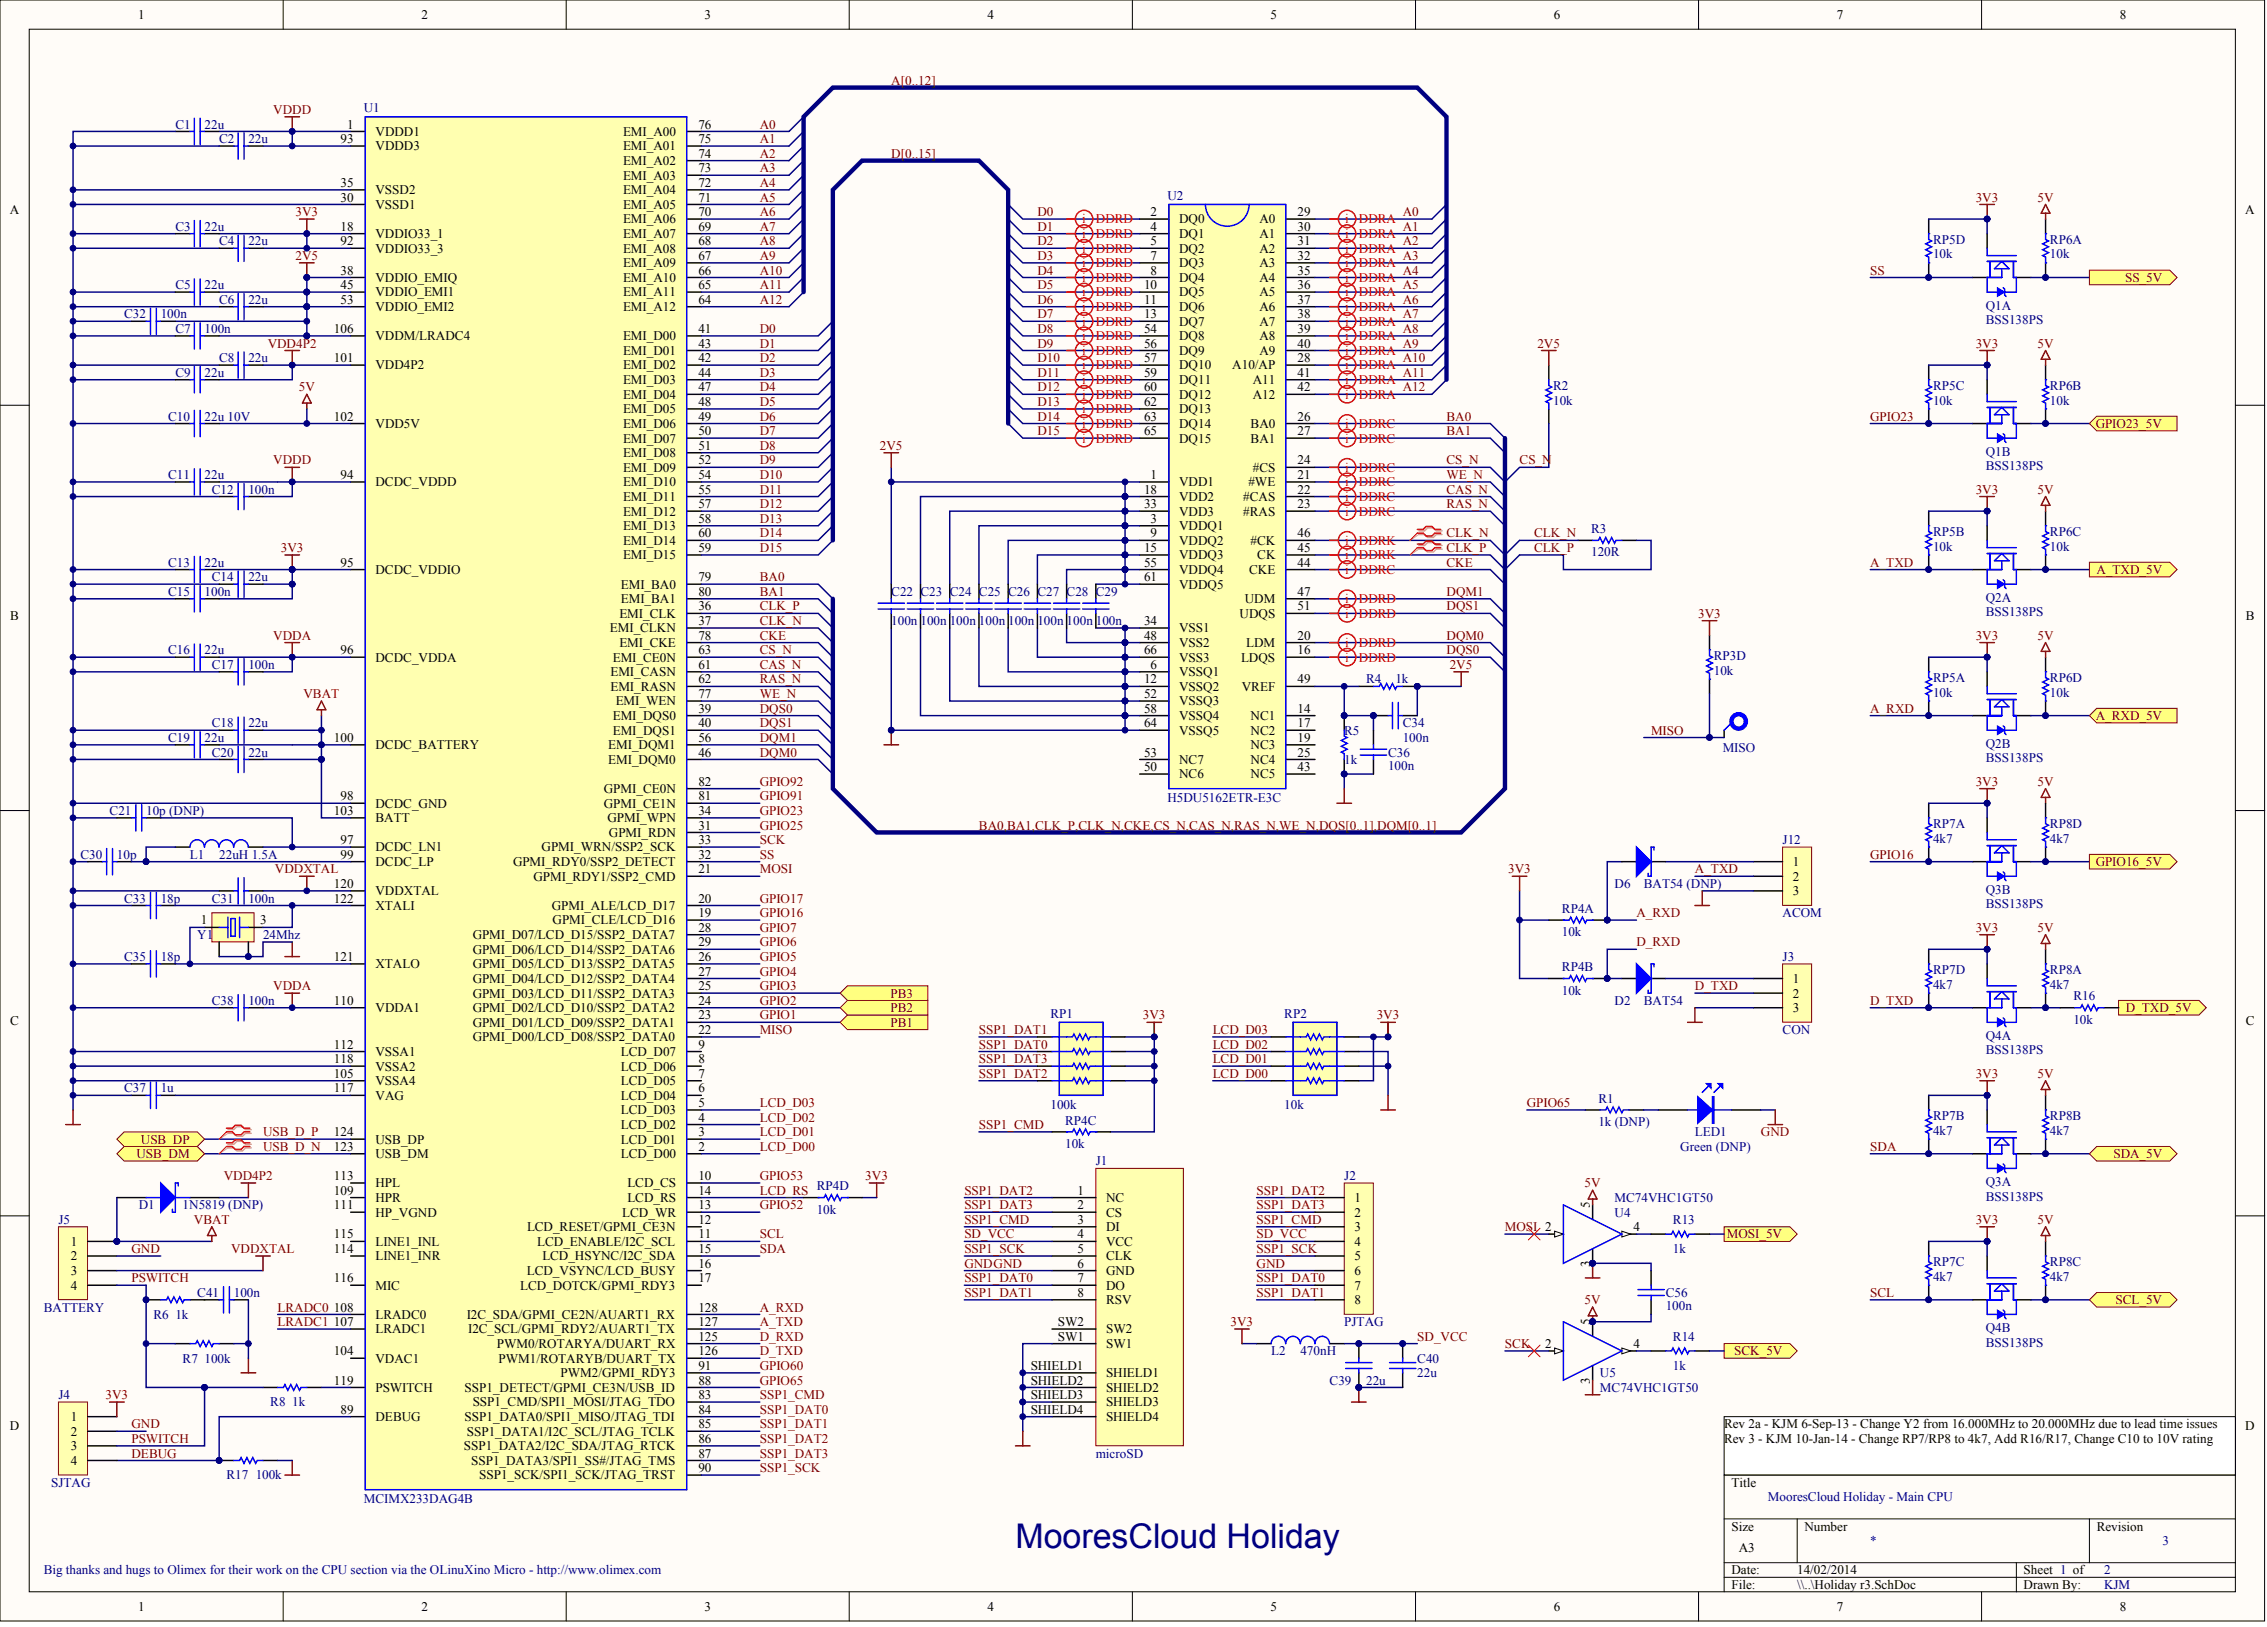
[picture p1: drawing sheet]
<svg xmlns="http://www.w3.org/2000/svg" width="328mm" height="236mm" viewBox="0 0 328 236" stroke-linecap="round" stroke-linejoin="round" font-family="sans-serif">
<defs><g id="words">
<text font-size="4.9" fill="#000080" x="147.1" y="224.3">MooresCloud Holiday</text>
<g font-size="1.9">
<text x="20" y="2.7">1</text>
<text x="61" y="2.7">2</text>
<text x="102.1" y="2.7">3</text>
<text x="143.1" y="2.7">4</text>
<text x="184.1" y="2.7">5</text>
<text x="225.1" y="2.7">6</text>
<text x="266.1" y="2.7">7</text>
<text x="307.1" y="2.7">8</text>
<text x="49.3" y="20.7">93</text>
<text x="50.3" y="18.6">1</text>
<text x="54.4" y="19.7">VDDD1</text>
<text x="54.4" y="21.8">VDDD3</text>
<text x="90.3" y="19.7">EMI_A00</text>
<text x="90.3" y="21.8">EMI_A01</text>
<text x="90.3" y="23.9">EMI_A02</text>
<text x="101.2" y="18.6">76</text>
<text x="101.2" y="20.7">75</text>
<text x="101.2" y="22.8">74</text>
<text x="49.3" y="29.2">30</text>
<text x="49.3" y="27.1">35</text>
<text x="54.4" y="28.1">VSSD2</text>
<text x="90.3" y="26">EMI_A03</text>
<text x="90.3" y="28.1">EMI_A04</text>
<text x="101.2" y="25">73</text>
<text x="101.2" y="27.1">72</text>
<text x="101.2" y="29.2">71</text>
<text x="1.4" y="31.1">A</text>
<text x="49.3" y="33.4">18</text>
<text x="49.3" y="35.5">92</text>
<text x="54.4" y="34.5">VDDIO33_1</text>
<text x="54.4" y="30.2">VSSD1</text>
<text x="90.3" y="30.2">EMI_A05</text>
<text x="90.3" y="32.4">EMI_A06</text>
<text x="90.3" y="34.5">EMI_A07</text>
<text x="101.2" y="31.3">70</text>
<text x="101.2" y="33.4">69</text>
<text x="101.2" y="35.5">68</text>
<text x="166.7" y="31.3">2</text>
<text x="166.7" y="33.4">4</text>
<text x="166.7" y="35.5">5</text>
<text x="170.8" y="32.4">DQ0</text>
<text x="170.8" y="34.5">DQ1</text>
<text x="182.5" y="32.4">A0</text>
<text x="182.5" y="34.5">A1</text>
<text x="188" y="31.3">29</text>
<text x="188" y="33.4">30</text>
<text x="188" y="35.5">31</text>
<text x="325.3" y="31.1">A</text>
<text x="49.3" y="41.9">45</text>
<text x="49.3" y="39.8">38</text>
<text x="54.4" y="36.6">VDDIO33_3</text>
<text x="54.4" y="40.8">VDDIO_EMIQ</text>
<text x="90.3" y="36.6">EMI_A08</text>
<text x="90.3" y="38.7">EMI_A09</text>
<text x="90.3" y="40.8">EMI_A10</text>
<text x="101.2" y="37.7">67</text>
<text x="101.2" y="39.8">66</text>
<text x="101.2" y="41.9">65</text>
<text x="165.7" y="41.9">10</text>
<text x="166.7" y="37.7">7</text>
<text x="166.7" y="39.8">8</text>
<text x="170.8" y="36.6">DQ2</text>
<text x="170.8" y="38.7">DQ3</text>
<text x="170.8" y="40.8">DQ4</text>
<text x="182.5" y="36.6">A2</text>
<text x="182.5" y="38.7">A3</text>
<text x="182.5" y="40.8">A4</text>
<text x="188" y="37.7">32</text>
<text x="188" y="39.8">35</text>
<text x="188" y="41.9">36</text>
<text x="49.3" y="44">53</text>
<text x="54.4" y="42.9">VDDIO_EMI1</text>
<text x="54.4" y="45.1">VDDIO_EMI2</text>
<text x="90.3" y="42.9">EMI_A11</text>
<text x="90.3" y="45.1">EMI_A12</text>
<text x="101.2" y="44">64</text>
<text x="165.7" y="44">11</text>
<text x="165.7" y="46.1">13</text>
<text x="170.8" y="42.9">DQ5</text>
<text x="170.8" y="45.1">DQ6</text>
<text x="170.8" y="47.2">DQ7</text>
<text x="182.5" y="42.9">A5</text>
<text x="182.5" y="45.1">A6</text>
<text x="182.5" y="47.2">A7</text>
<text x="188" y="44">37</text>
<text x="188" y="46.1">38</text>
<text x="48.4" y="52.5">101</text>
<text x="48.4" y="48.2">106</text>
<text x="54.4" y="53.5">VDD4P2</text>
<text x="54.4" y="49.3">VDDM/LRADC4</text>
<text x="90.3" y="49.3">EMI_D00</text>
<text x="90.3" y="51.4">EMI_D01</text>
<text x="90.3" y="53.5">EMI_D02</text>
<text x="101.2" y="48.2">41</text>
<text x="101.2" y="50.3">43</text>
<text x="101.2" y="52.5">42</text>
<text x="165.7" y="48.2">54</text>
<text x="165.7" y="50.3">56</text>
<text x="165.7" y="52.5">57</text>
<text x="170.8" y="49.3">DQ8</text>
<text x="170.8" y="51.4">DQ9</text>
<text x="170.8" y="53.5">DQ10</text>
<text x="178.5" y="53.5">A10/AP</text>
<text x="182.5" y="49.3">A8</text>
<text x="182.5" y="51.4">A9</text>
<text x="188" y="48.2">39</text>
<text x="188" y="50.3">40</text>
<text x="188" y="52.5">28</text>
<text x="90.3" y="55.6">EMI_D03</text>
<text x="90.3" y="57.7">EMI_D04</text>
<text x="90.3" y="59.9">EMI_D05</text>
<text x="101.2" y="54.6">44</text>
<text x="101.2" y="56.7">47</text>
<text x="101.2" y="58.8">48</text>
<text x="165.7" y="54.6">59</text>
<text x="165.7" y="56.7">60</text>
<text x="165.7" y="58.8">62</text>
<text x="170.8" y="55.6">DQ11</text>
<text x="170.8" y="57.7">DQ12</text>
<text x="170.8" y="59.9">DQ13</text>
<text x="181.5" y="55.6">A11</text>
<text x="181.5" y="57.7">A12</text>
<text x="188" y="54.6">41</text>
<text x="188" y="56.7">42</text>
<text x="48.4" y="60.9">102</text>
<text x="54.4" y="62">VDD5V</text>
<text x="90.3" y="62">EMI_D06</text>
<text x="90.3" y="64.1">EMI_D07</text>
<text x="101.2" y="60.9">49</text>
<text x="101.2" y="63">50</text>
<text x="101.2" y="65.2">51</text>
<text x="165.7" y="60.9">63</text>
<text x="165.7" y="63">65</text>
<text x="170.8" y="62">DQ14</text>
<text x="170.8" y="64.1">DQ15</text>
<text x="181.2" y="62">BA0</text>
<text x="181.2" y="64.1">BA1</text>
<text x="188" y="60.9">26</text>
<text x="188" y="63">27</text>
<text x="49.3" y="69.4">94</text>
<text x="54.4" y="70.4">DCDC_VDDD</text>
<text x="90.3" y="66.2">EMI_D08</text>
<text x="90.3" y="68.3">EMI_D09</text>
<text x="90.3" y="70.4">EMI_D10</text>
<text x="101.2" y="67.3">52</text>
<text x="101.2" y="69.4">54</text>
<text x="101.2" y="71.5">55</text>
<text x="165.7" y="71.5">18</text>
<text x="166.7" y="69.4">1</text>
<text x="170.8" y="70.4">VDD1</text>
<text x="180.9" y="70.4">#WE</text>
<text x="181.5" y="68.3">#CS</text>
<text x="188" y="71.5">22</text>
<text x="188" y="67.3">24</text>
<text x="188" y="69.4">21</text>
<text x="90.3" y="72.6">EMI_D11</text>
<text x="90.3" y="74.7">EMI_D12</text>
<text x="90.3" y="76.8">EMI_D13</text>
<text x="101.2" y="73.6">57</text>
<text x="101.2" y="75.7">58</text>
<text x="101.2" y="77.8">60</text>
<text x="165.7" y="73.6">33</text>
<text x="166.7" y="75.7">3</text>
<text x="166.7" y="77.8">9</text>
<text x="170.8" y="72.6">VDD2</text>
<text x="170.8" y="74.7">VDD3</text>
<text x="170.8" y="76.8">VDDQ1</text>
<text x="180.1" y="72.6">#CAS</text>
<text x="180.1" y="74.7">#RAS</text>
<text x="188" y="77.8">46</text>
<text x="188" y="73.6">23</text>
<text x="49.3" y="82.1">95</text>
<text x="54.4" y="83.1">DCDC_VDDIO</text>
<text x="90.3" y="78.9">EMI_D14</text>
<text x="90.3" y="81">EMI_D15</text>
<text x="101.2" y="80">59</text>
<text x="165.7" y="80">15</text>
<text x="165.7" y="82.1">55</text>
<text x="170.8" y="78.9">VDDQ2</text>
<text x="170.8" y="81">VDDQ3</text>
<text x="170.8" y="83.1">VDDQ4</text>
<text x="181" y="83.1">CKE</text>
<text x="181.2" y="78.9">#CK</text>
<text x="182.2" y="81">CK</text>
<text x="188" y="80">45</text>
<text x="188" y="82.1">44</text>
<text x="1.5" y="89.8">B</text>
<text x="89.7" y="89.5">EMI_CLK</text>
<text x="89.9" y="85.2">EMI_BA0</text>
<text x="89.9" y="87.4">EMI_BA1</text>
<text x="101.2" y="84.2">79</text>
<text x="101.2" y="86.3">80</text>
<text x="101.2" y="88.4">36</text>
<text x="165.7" y="84.2">61</text>
<text x="170.8" y="85.2">VDDQ5</text>
<text x="179.6" y="89.5">UDQS</text>
<text x="180.3" y="87.4">UDM</text>
<text x="188" y="86.3">47</text>
<text x="188" y="88.4">51</text>
<text x="325.4" y="89.8">B</text>
<text x="49.3" y="94.8">96</text>
<text x="54.4" y="95.8">DCDC_VDDA</text>
<text x="88.4" y="91.6">EMI_CLKN</text>
<text x="88.8" y="95.8">EMI_CE0N</text>
<text x="89.7" y="93.7">EMI_CKE</text>
<text x="101.2" y="94.8">63</text>
<text x="101.2" y="92.7">78</text>
<text x="101.2" y="90.5">37</text>
<text x="165.7" y="90.5">34</text>
<text x="165.7" y="92.7">48</text>
<text x="165.7" y="94.8">66</text>
<text x="170.8" y="91.6">VSS1</text>
<text x="170.8" y="93.7">VSS2</text>
<text x="170.8" y="95.8">VSS3</text>
<text x="179.8" y="95.8">LDQS</text>
<text x="180.5" y="93.7">LDM</text>
<text x="188" y="92.7">20</text>
<text x="188" y="94.8">16</text>
<text x="88.4" y="97.9">EMI_CASN</text>
<text x="88.4" y="100.1">EMI_RASN</text>
<text x="101.2" y="96.9">61</text>
<text x="101.2" y="99">62</text>
<text x="101.2" y="101.1">77</text>
<text x="165.7" y="99">12</text>
<text x="165.7" y="101.1">52</text>
<text x="166.7" y="96.9">6</text>
<text x="170.8" y="97.9">VSSQ1</text>
<text x="170.8" y="100.1">VSSQ2</text>
<text x="179.9" y="100.1">VREF</text>
<text x="188" y="99">49</text>
<text x="48.4" y="107.5">100</text>
<text x="88.8" y="104.3">EMI_DQS0</text>
<text x="88.8" y="106.4">EMI_DQS1</text>
<text x="89.2" y="102.2">EMI_WEN</text>
<text x="101.2" y="107.5">56</text>
<text x="101.2" y="103.2">39</text>
<text x="101.2" y="105.3">40</text>
<text x="165.7" y="103.2">58</text>
<text x="165.7" y="105.3">64</text>
<text x="170.8" y="102.2">VSSQ3</text>
<text x="170.8" y="104.3">VSSQ4</text>
<text x="170.8" y="106.4">VSSQ5</text>
<text x="181.2" y="104.3">NC1</text>
<text x="181.2" y="106.4">NC2</text>
<text x="188" y="103.2">14</text>
<text x="188" y="105.3">17</text>
<text x="188" y="107.5">19</text>
<text x="54.4" y="108.5">DCDC_BATTERY</text>
<text x="88.1" y="110.6">EMI_DQM0</text>
<text x="88.1" y="108.5">EMI_DQM1</text>
<text x="101.2" y="109.6">46</text>
<text x="101.2" y="113.8">82</text>
<text x="165.7" y="111.7">50</text>
<text x="165.7" y="109.6">53</text>
<text x="170.8" y="112.7">NC6</text>
<text x="170.8" y="110.6">NC7</text>
<text x="181.2" y="108.5">NC3</text>
<text x="181.2" y="110.6">NC4</text>
<text x="181.2" y="112.7">NC5</text>
<text x="188" y="109.6">25</text>
<text x="188" y="111.7">43</text>
<text x="48.4" y="118">103</text>
<text x="49.3" y="115.9">98</text>
<text x="54.4" y="119.1">BATT</text>
<text x="54.4" y="117">DCDC_GND</text>
<text x="87.5" y="114.9">GPMI_CE0N</text>
<text x="87.5" y="117">GPMI_CE1N</text>
<text x="88" y="119.1">GPMI_WPN</text>
<text x="101.2" y="115.9">81</text>
<text x="101.2" y="118">34</text>
<text x="49.3" y="122.3">97</text>
<text x="49.3" y="124.4">99</text>
<text x="54.4" y="123.3">DCDC_LN1</text>
<text x="54.4" y="125.4">DCDC_LP</text>
<text x="74.3" y="125.4">GPMI_RDY0/SSP2_DETECT</text>
<text x="78.5" y="123.3">GPMI_WRN/SSP2_SCK</text>
<text x="88.2" y="121.2">GPMI_RDN</text>
<text x="101.2" y="120.2">31</text>
<text x="101.2" y="124.4">32</text>
<text x="101.2" y="122.3">33</text>
<text x="259.7" y="125.4">1</text>
<text x="48.4" y="128.6">120</text>
<text x="48.4" y="130.7">122</text>
<text x="54.4" y="129.7">VDDXTAL</text>
<text x="54.4" y="131.8">XTALI</text>
<text x="77.3" y="127.6">GPMI_RDY1/SSP2_CMD</text>
<text x="80" y="131.8">GPMI_ALE/LCD_D17</text>
<text x="101.2" y="130.7">20</text>
<text x="101.2" y="126.5">21</text>
<text x="259.7" y="127.6">2</text>
<text x="259.7" y="129.7">3</text>
<text x="29.1" y="133.9">1</text>
<text x="37.7" y="133.9">3</text>
<text x="68.5" y="136">GPMI_D07/LCD_D15/SSP2_DATA7</text>
<text x="80.1" y="133.9">GPMI_CLE/LCD_D16</text>
<text x="101.2" y="132.8">19</text>
<text x="101.2" y="137.1">29</text>
<text x="101.2" y="135">28</text>
<text x="48.4" y="139.2">121</text>
<text x="54.4" y="140.2">XTALO</text>
<text x="68.5" y="142.4">GPMI_D04/LCD_D12/SSP2_DATA4</text>
<text x="68.5" y="140.2">GPMI_D05/LCD_D13/SSP2_DATA5</text>
<text x="68.5" y="138.1">GPMI_D06/LCD_D14/SSP2_DATA6</text>
<text x="101.2" y="143.4">25</text>
<text x="101.2" y="141.3">27</text>
<text x="101.2" y="139.2">26</text>
<text x="259.7" y="142.4">1</text>
<text x="1.5" y="148.5">C</text>
<text x="48.4" y="145.5">110</text>
<text x="54.4" y="146.6">VDDA1</text>
<text x="68.5" y="148.7">GPMI_D01/LCD_D09/SSP2_DATA1</text>
<text x="68.5" y="146.6">GPMI_D02/LCD_D10/SSP2_DATA2</text>
<text x="68.5" y="144.5">GPMI_D03/LCD_D11/SSP2_DATA3</text>
<text x="101.2" y="149.8">22</text>
<text x="101.2" y="147.7">23</text>
<text x="101.2" y="145.5">24</text>
<text x="259.7" y="144.5">2</text>
<text x="259.7" y="146.6">3</text>
<text x="325.4" y="148.5">C</text>
<text x="48.4" y="151.9">112</text>
<text x="48.4" y="154">118</text>
<text x="54.4" y="152.9">VSSA1</text>
<text x="54.4" y="155.1">VSSA2</text>
<text x="68.5" y="150.8">GPMI_D00/LCD_D08/SSP2_DATA0</text>
<text x="89.9" y="155.1">LCD_D06</text>
<text x="89.9" y="152.9">LCD_D07</text>
<text x="101.2" y="154">8</text>
<text x="101.2" y="151.9">9</text>
<text x="48.4" y="158.2">117</text>
<text x="48.4" y="156.1">105</text>
<text x="54.4" y="159.3">VAG</text>
<text x="54.4" y="157.2">VSSA4</text>
<text x="89.9" y="161.4">LCD_D03</text>
<text x="89.9" y="159.3">LCD_D04</text>
<text x="89.9" y="157.2">LCD_D05</text>
<text x="101.2" y="160.3">5</text>
<text x="101.2" y="158.2">6</text>
<text x="101.2" y="156.1">7</text>
<text x="48.4" y="166.7">123</text>
<text x="48.4" y="164.6">124</text>
<text x="54.4" y="167.7">USB_DM</text>
<text x="54.4" y="165.6">USB_DP</text>
<text x="89.9" y="167.7">LCD_D00</text>
<text x="89.9" y="165.6">LCD_D01</text>
<text x="89.9" y="163.5">LCD_D02</text>
<text x="101.2" y="166.7">2</text>
<text x="101.2" y="164.6">3</text>
<text x="101.2" y="162.5">4</text>
<text x="48.4" y="170.9">113</text>
<text x="48.4" y="173">109</text>
<text x="54.4" y="172">HPL</text>
<text x="90.9" y="172">LCD_CS</text>
<text x="101.2" y="170.9">10</text>
<text x="101.2" y="173">14</text>
<text x="156.1" y="173">1</text>
<text x="48.4" y="175.2">111</text>
<text x="48.4" y="179.4">115</text>
<text x="54.4" y="174.1">HPR</text>
<text x="54.4" y="176.2">HP_VGND</text>
<text x="76.4" y="178.3">LCD_RESET/GPMI_CE3N</text>
<text x="90.2" y="176.2">LCD_WR</text>
<text x="90.9" y="174.1">LCD_RS</text>
<text x="101.2" y="179.4">11</text>
<text x="101.2" y="177.3">12</text>
<text x="101.2" y="175.2">13</text>
<text x="156.1" y="175.2">2</text>
<text x="156.1" y="177.3">3</text>
<text x="156.1" y="179.4">4</text>
<text x="160.2" y="174.1">NC</text>
<text x="160.2" y="176.2">CS</text>
<text x="160.2" y="178.3">DI</text>
<text x="196.2" y="174.1">1</text>
<text x="196.2" y="176.2">2</text>
<text x="196.2" y="178.3">3</text>
<text x="230.3" y="174.9" transform="rotate(-90 230.3 174.9)">5</text>
<text x="236.7" y="178.3">4</text>
<text x="10.3" y="180.4">1</text>
<text x="10.3" y="182.6">2</text>
<text x="10.3" y="184.7">3</text>
<text x="48.4" y="181.5">114</text>
<text x="48.4" y="185.7">116</text>
<text x="54.4" y="180.4">LINE1_INL</text>
<text x="54.4" y="182.6">LINE1_INR</text>
<text x="76.3" y="184.7">LCD_VSYNC/LCD_BUSY</text>
<text x="77.8" y="180.4">LCD_ENABLE/I2C_SCL</text>
<text x="78.6" y="182.6">LCD_HSYNC/I2C_SDA</text>
<text x="101.2" y="185.7">17</text>
<text x="101.2" y="181.5">15</text>
<text x="101.2" y="183.6">16</text>
<text x="156.1" y="181.5">5</text>
<text x="156.1" y="183.6">6</text>
<text x="156.1" y="185.7">7</text>
<text x="160.2" y="180.4">VCC</text>
<text x="160.2" y="182.6">CLK</text>
<text x="160.2" y="184.7">GND</text>
<text x="196.2" y="180.4">4</text>
<text x="196.2" y="182.6">5</text>
<text x="196.2" y="184.7">6</text>
<text x="230.3" y="183.5" transform="rotate(-90 230.3 183.5)">3</text>
<text x="10.3" y="186.8">4</text>
<text x="48.4" y="190">108</text>
<text x="54.4" y="191">LRADC0</text>
<text x="54.4" y="186.8">MIC</text>
<text x="67.6" y="191">I2C_SDA/GPMI_CE2N/AUART1_RX</text>
<text x="75.4" y="186.8">LCD_DOTCK/GPMI_RDY3</text>
<text x="101.2" y="190">128</text>
<text x="156.1" y="187.8">8</text>
<text x="160.2" y="186.8">DO</text>
<text x="160.2" y="188.9">RSV</text>
<text x="196.2" y="186.8">7</text>
<text x="196.2" y="188.9">8</text>
<text x="230.3" y="191.9" transform="rotate(-90 230.3 191.9)">5</text>
<text x="48.4" y="192.1">107</text>
<text x="48.4" y="196.3">104</text>
<text x="54.4" y="193.1">LRADC1</text>
<text x="54.4" y="197.4">VDAC1</text>
<text x="67.8" y="193.1">I2C_SCL/GPMI_RDY2/AUART1_TX</text>
<text x="72" y="195.2">PWM0/ROTARYA/DUART_RX</text>
<text x="72.2" y="197.4">PWM1/ROTARYB/DUART_TX</text>
<text x="101.2" y="192.1">127</text>
<text x="101.2" y="194.2">125</text>
<text x="101.2" y="196.3">126</text>
<text x="153.2" y="192.1">SW2</text>
<text x="153.2" y="194.2">SW1</text>
<text x="160.2" y="193.1">SW2</text>
<text x="160.2" y="195.2">SW1</text>
<text x="223.9" y="195.2">2</text>
<text x="236.7" y="195.2">4</text>
<text x="48.4" y="200.5">119</text>
<text x="54.4" y="201.6">PSWITCH</text>
<text x="67.3" y="201.6">SSP1_DETECT/GPMI_CE3N/USB_ID</text>
<text x="68.5" y="203.7">SSP1_CMD/SPI1_MOSI/JTAG_TDO</text>
<text x="81.2" y="199.5">PWM2/GPMI_RDY3</text>
<text x="101.2" y="198.4">91</text>
<text x="101.2" y="202.7">83</text>
<text x="101.2" y="200.5">88</text>
<text x="149.3" y="198.4">SHIELD1</text>
<text x="149.3" y="200.5">SHIELD2</text>
<text x="149.3" y="202.7">SHIELD3</text>
<text x="160.2" y="199.5">SHIELD1</text>
<text x="160.2" y="201.6">SHIELD2</text>
<text x="160.2" y="203.7">SHIELD3</text>
<text x="230.3" y="200.4" transform="rotate(-90 230.3 200.4)">3</text>
<text x="1.4" y="207.2">D</text>
<text x="10.3" y="205.8">1</text>
<text x="10.3" y="207.9">2</text>
<text x="49.3" y="204.8">89</text>
<text x="54.4" y="205.8">DEBUG</text>
<text x="67.3" y="205.8">SSP1_DATA0/SPI1_MISO/JTAG_TDI</text>
<text x="67.6" y="207.9">SSP1_DATA1/I2C_SCL/JTAG_TCLK</text>
<text x="101.2" y="204.8">84</text>
<text x="101.2" y="206.9">85</text>
<text x="101.2" y="209">86</text>
<text x="149.3" y="204.8">SHIELD4</text>
<text x="160.2" y="205.8">SHIELD4</text>
<text x="249.8" y="206.9">Rev 2a - KJM 6-Sep-13 - Change Y2 from 16.000MHz to 20.000MHz due to lead time issues</text>
<text x="249.8" y="209">Rev 3 - KJM 10-Jan-14 - Change RP7/RP8 to 4k7, Add R16/R17, Change C10 to 10V rating</text>
<text x="325.3" y="207.2">D</text>
<text x="10.3" y="210.1">3</text>
<text x="10.3" y="212.2">4</text>
<text x="67.2" y="210.1">SSP1_DATA2/I2C_SDA/JTAG_RTCK</text>
<text x="68.3" y="212.2">SSP1_DATA3/SPI1_SS#/JTAG_TMS</text>
<text x="69.4" y="214.3">SSP1_SCK/SPI1_SCK/JTAG_TRST</text>
<text x="101.2" y="211.1">87</text>
<text x="101.2" y="213.2">90</text>
<text x="250.8" y="215.3">Title</text>
<text x="250.8" y="221.7">Size</text>
<text x="261.4" y="221.7">Number</text>
<text x="303.8" y="221.7">Revision</text>
<text x="251.9" y="224.9">A3</text>
<text x="20" y="233.3">1</text>
<text x="61" y="233.3">2</text>
<text x="102.1" y="233.3">3</text>
<text x="143.1" y="233.3">4</text>
<text x="184.1" y="233.3">5</text>
<text x="225.1" y="233.3">6</text>
<text x="250.8" y="228">Date:</text>
<text x="250.8" y="230.2">File:</text>
<text x="260.4" y="228">14/02/2014</text>
<text x="260.4" y="230.2">\\..\Holiday r3.SchDoc</text>
<text x="266.1" y="233.3">7</text>
<text x="293.2" y="228">Sheet 1 of</text>
<text x="293.2" y="230.2">Drawn By:</text>
<text x="307.1" y="233.3">8</text>
</g>
<g font-size="1.9" fill="#800000">
<text x="39.6" y="16.5">VDDD</text>
<text x="129.1" y="12.3">A[0..12]</text>
<text x="110.1" y="18.6">A0</text>
<text x="110.1" y="20.7">A1</text>
<text x="110.1" y="22.8">A2</text>
<text x="129.1" y="22.8">D[0..15]</text>
<text x="110.1" y="25">A3</text>
<text x="110.1" y="27.1">A4</text>
<text x="110.1" y="29.2">A5</text>
<text x="286.2" y="29.2">3V3</text>
<text x="295.2" y="29.2">5V</text>
<text x="42.8" y="31.3">3V3</text>
<text x="110.1" y="31.3">A6</text>
<text x="110.1" y="33.4">A7</text>
<text x="110.1" y="35.5">A8</text>
<text x="150.3" y="31.3">D0</text>
<text x="150.3" y="33.4">D1</text>
<text x="150.3" y="35.5">D2</text>
<text x="203.2" y="31.3">A0</text>
<text x="203.2" y="33.4">A1</text>
<text x="203.2" y="35.5">A2</text>
<text x="42.8" y="37.7">2V5</text>
<text x="110.1" y="37.7">A9</text>
<text x="110.1" y="39.8">A10</text>
<text x="110.1" y="41.9">A11</text>
<text x="150.3" y="37.7">D3</text>
<text x="150.3" y="39.8">D4</text>
<text x="150.3" y="41.9">D5</text>
<text x="203.2" y="37.7">A3</text>
<text x="203.2" y="39.8">A4</text>
<text x="203.2" y="41.9">A5</text>
<text x="271" y="39.8">SS</text>
<text x="307.9" y="40.8">SS_5V</text>
<text x="110.1" y="44">A12</text>
<text x="150.3" y="44">D6</text>
<text x="150.3" y="46.1">D7</text>
<text x="203.2" y="44">A6</text>
<text x="203.2" y="46.1">A7</text>
<text x="38.8" y="50.3">VDD4P2</text>
<text x="110.1" y="48.2">D0</text>
<text x="110.1" y="50.3">D1</text>
<text x="110.1" y="52.5">D2</text>
<text x="150.3" y="48.2">D8</text>
<text x="150.3" y="50.3">D9</text>
<text x="150.3" y="52.5">D10</text>
<text x="203.2" y="48.2">A8</text>
<text x="203.2" y="50.3">A9</text>
<text x="203.2" y="52.5">A10</text>
<text x="222.7" y="50.3">2V5</text>
<text x="286.2" y="50.3">3V3</text>
<text x="295.2" y="50.3">5V</text>
<text x="43.3" y="56.7">5V</text>
<text x="110.1" y="54.6">D3</text>
<text x="110.1" y="56.7">D4</text>
<text x="110.1" y="58.8">D5</text>
<text x="150.3" y="54.6">D11</text>
<text x="150.3" y="56.7">D12</text>
<text x="150.3" y="58.8">D13</text>
<text x="203.2" y="54.6">A11</text>
<text x="203.2" y="56.7">A12</text>
<text x="110.1" y="60.9">D6</text>
<text x="110.1" y="63">D7</text>
<text x="110.1" y="65.2">D8</text>
<text x="127.5" y="65.2">2V5</text>
<text x="150.3" y="60.9">D14</text>
<text x="150.3" y="63">D15</text>
<text x="209.6" y="60.9">BA0</text>
<text x="209.6" y="63">BA1</text>
<text x="271" y="60.9">GPIO23</text>
<text x="303.6" y="62">GPIO23_5V</text>
<text x="39.6" y="67.3">VDDD</text>
<text x="110.1" y="67.3">D9</text>
<text x="110.1" y="69.4">D10</text>
<text x="110.1" y="71.5">D11</text>
<text x="209.6" y="71.5">CAS_N</text>
<text x="209.6" y="67.3">CS_N</text>
<text x="209.6" y="69.4">WE_N</text>
<text x="220.2" y="67.3">CS_N</text>
<text x="286.2" y="71.5">3V3</text>
<text x="295.2" y="71.5">5V</text>
<text x="110.1" y="73.6">D12</text>
<text x="110.1" y="75.7">D13</text>
<text x="110.1" y="77.8">D14</text>
<text x="209.6" y="77.8">CLK_N</text>
<text x="209.6" y="73.6">RAS_N</text>
<text x="222.3" y="77.8">CLK_N</text>
<text x="40.7" y="80">3V3</text>
<text x="110.1" y="80">D15</text>
<text x="209.6" y="82.1">CKE</text>
<text x="209.6" y="80">CLK_P</text>
<text x="222.3" y="80">CLK_P</text>
<text x="271" y="82.1">A_TXD</text>
<text x="303.7" y="83.1">A_TXD_5V</text>
<text x="110.1" y="84.2">BA0</text>
<text x="110.1" y="86.3">BA1</text>
<text x="110.1" y="88.4">CLK_P</text>
<text x="209.6" y="86.3">DQM1</text>
<text x="209.6" y="88.4">DQS1</text>
<text x="246" y="89.5">3V3</text>
<text x="39.6" y="92.7">VDDA</text>
<text x="110.1" y="90.5">CLK_N</text>
<text x="110.1" y="94.8">CS_N</text>
<text x="110.1" y="92.7">CKE</text>
<text x="209.6" y="92.7">DQM0</text>
<text x="209.6" y="94.8">DQS0</text>
<text x="286.2" y="92.7">3V3</text>
<text x="295.2" y="92.7">5V</text>
<text x="44" y="101.1">VBAT</text>
<text x="110.1" y="96.9">CAS_N</text>
<text x="110.1" y="99">RAS_N</text>
<text x="110.1" y="101.1">WE_N</text>
<text x="210" y="96.9">2V5</text>
<text x="110.1" y="107.5">DQM1</text>
<text x="110.1" y="103.2">DQS0</text>
<text x="110.1" y="105.3">DQS1</text>
<text x="239.2" y="106.4">MISO</text>
<text x="271" y="103.2">A_RXD</text>
<text x="303.6" y="104.3">A_RXD_5V</text>
<text x="110.1" y="109.6">DQM0</text>
<text x="110.1" y="113.8">GPIO92</text>
<text x="286.2" y="113.8">3V3</text>
<text x="295.2" y="113.8">5V</text>
<text x="110.1" y="118">GPIO23</text>
<text x="110.1" y="115.9">GPIO91</text>
<text x="110.1" y="122.3">SCK</text>
<text x="110.1" y="124.4">SS</text>
<text x="110.1" y="120.2">GPIO25</text>
<text x="141.8" y="120.2">BA0,BA1,CLK_P,CLK_N,CKE,CS_N,CAS_N,RAS_N,WE_N,DQS[0..1],DQM[0..1]</text>
<text x="271" y="124.4">GPIO16</text>
<text x="303.6" y="125.4">GPIO16_5V</text>
<text x="39.8" y="126.5">VDDXTAL</text>
<text x="110.1" y="126.5">MOSI</text>
<text x="110.1" y="130.7">GPIO17</text>
<text x="218.5" y="126.5">3V3</text>
<text x="245.6" y="126.5">A_TXD</text>
<text x="110.1" y="132.8">GPIO16</text>
<text x="110.1" y="137.1">GPIO6</text>
<text x="110.1" y="135">GPIO7</text>
<text x="237.1" y="132.8">A_RXD</text>
<text x="237.1" y="137.1">D_RXD</text>
<text x="286.2" y="135">3V3</text>
<text x="295.2" y="135">5V</text>
<text x="39.6" y="143.4">VDDA</text>
<text x="110.1" y="143.4">GPIO3</text>
<text x="110.1" y="141.3">GPIO4</text>
<text x="110.1" y="139.2">GPIO5</text>
<text x="245.6" y="143.4">D_TXD</text>
<text x="110.1" y="149.8">MISO</text>
<text x="110.1" y="147.7">GPIO1</text>
<text x="110.1" y="145.5">GPIO2</text>
<text x="129" y="148.7">PB1</text>
<text x="129" y="146.6">PB2</text>
<text x="129" y="144.5">PB3</text>
<text x="141.8" y="149.8">SSP1_DAT1</text>
<text x="165.6" y="147.7">3V3</text>
<text x="175.7" y="149.8">LCD_D03</text>
<text x="199.4" y="147.7">3V3</text>
<text x="271" y="145.5">D_TXD</text>
<text x="308" y="146.6">D_TXD_5V</text>
<text x="141.8" y="151.9">SSP1_DAT0</text>
<text x="141.8" y="154">SSP1_DAT3</text>
<text x="175.7" y="154">LCD_D01</text>
<text x="175.7" y="151.9">LCD_D02</text>
<text x="110.1" y="160.3">LCD_D03</text>
<text x="141.8" y="156.1">SSP1_DAT2</text>
<text x="175.7" y="156.1">LCD_D00</text>
<text x="221.2" y="160.3">GPIO65</text>
<text x="286.2" y="156.1">3V3</text>
<text x="295.2" y="156.1">5V</text>
<text x="19.8" y="167.7">USB_DM</text>
<text x="20.4" y="165.6">USB_DP</text>
<text x="38.1" y="164.6">USB_D_P</text>
<text x="38.1" y="166.7">USB_D_N</text>
<text x="110.1" y="166.7">LCD_D00</text>
<text x="110.1" y="164.6">LCD_D01</text>
<text x="110.1" y="162.5">LCD_D02</text>
<text x="141.8" y="163.5">SSP1_CMD</text>
<text x="255.1" y="164.6">GND</text>
<text x="271" y="166.7">SDA</text>
<text x="306.2" y="167.7">SDA_5V</text>
<text x="32.4" y="170.9">VDD4P2</text>
<text x="110.1" y="170.9">GPIO53</text>
<text x="110.1" y="173">LCD_RS</text>
<text x="125.4" y="170.9">3V3</text>
<text x="139.7" y="173">SSP1_DAT2</text>
<text x="182" y="173">SSP1_DAT2</text>
<text x="229.6" y="172">5V</text>
<text x="28.1" y="177.3">VBAT</text>
<text x="110.1" y="179.4">SCL</text>
<text x="110.1" y="175.2">GPIO52</text>
<text x="139.7" y="179.4">SD_VCC</text>
<text x="139.7" y="177.3">SSP1_CMD</text>
<text x="139.7" y="175.2">SSP1_DAT3</text>
<text x="182" y="179.4">SD_VCC</text>
<text x="182" y="177.3">SSP1_CMD</text>
<text x="182" y="175.2">SSP1_DAT3</text>
<text x="218" y="178.3">MOSI 2</text>
<text x="250.2" y="179.4">MOSI_5V</text>
<text x="286.2" y="177.3">3V3</text>
<text x="295.2" y="177.3">5V</text>
<text x="19.1" y="181.5">GND</text>
<text x="19.1" y="185.7">PSWITCH</text>
<text x="33.5" y="181.5">VDDXTAL</text>
<text x="110.1" y="181.5">SDA</text>
<text x="139.7" y="183.6">GNDGND</text>
<text x="139.7" y="185.7">SSP1_DAT0</text>
<text x="139.7" y="181.5">SSP1_SCK</text>
<text x="182" y="183.6">GND</text>
<text x="182" y="185.7">SSP1_DAT0</text>
<text x="182" y="181.5">SSP1_SCK</text>
<text x="40.2" y="190">LRADC0</text>
<text x="110.1" y="190">A_RXD</text>
<text x="139.7" y="187.8">SSP1_DAT1</text>
<text x="182" y="187.8">SSP1_DAT1</text>
<text x="229.6" y="188.9">5V</text>
<text x="271" y="187.8">SCL</text>
<text x="306.5" y="188.9">SCL_5V</text>
<text x="40.2" y="192.1">LRADC1</text>
<text x="110.1" y="192.1">A_TXD</text>
<text x="110.1" y="194.2">D_RXD</text>
<text x="110.1" y="196.3">D_TXD</text>
<text x="178.3" y="192.1">3V3</text>
<text x="205.3" y="194.2">SD_VCC</text>
<text x="218" y="195.2">SCK</text>
<text x="251.2" y="196.3">SCK_5V</text>
<text x="15.3" y="202.7">3V3</text>
<text x="110.1" y="200.5">GPIO65</text>
<text x="110.1" y="202.7">SSP1_CMD</text>
<text x="110.1" y="198.4">GPIO60</text>
<text x="19.1" y="209">PSWITCH</text>
<text x="19.1" y="206.9">GND</text>
<text x="110.1" y="204.8">SSP1_DAT0</text>
<text x="110.1" y="206.9">SSP1_DAT1</text>
<text x="110.1" y="209">SSP1_DAT2</text>
<text x="19.1" y="211.1">DEBUG</text>
<text x="110.1" y="211.1">SSP1_DAT3</text>
<text x="110.1" y="213.2">SSP1_SCK</text>
</g>
<g font-size="1.9" fill="#000080">
<text x="52.7" y="16.3">U1</text>
<text x="25.4" y="18.6">C1</text>
<text x="29.6" y="18.6">22u</text>
<text x="31.8" y="20.7">C2</text>
<text x="36" y="20.7">22u</text>
<text x="169.1" y="29">U2</text>
<text x="25.4" y="33.4">C3</text>
<text x="29.6" y="33.4">22u</text>
<text x="31.8" y="35.5">C4</text>
<text x="36" y="35.5">22u</text>
<text x="280.1" y="35.3">RP5D</text>
<text x="297" y="35.3">RP6A</text>
<text x="25.4" y="41.9">C5</text>
<text x="29.6" y="41.9">22u</text>
<text x="280.1" y="37.4">10k</text>
<text x="297" y="37.4">10k</text>
<text x="18" y="46.1">C32</text>
<text x="23.3" y="46.1">100n</text>
<text x="31.8" y="44">C6</text>
<text x="36" y="44">22u</text>
<text x="287.7" y="44.8">Q1A</text>
<text x="287.7" y="47">BSS138PS</text>
<text x="25.4" y="48.2">C7</text>
<text x="29.6" y="48.2">100n</text>
<text x="31.8" y="52.5">C8</text>
<text x="36" y="52.5">22u</text>
<text x="25.4" y="54.6">C9</text>
<text x="29.6" y="54.6">22u</text>
<text x="225" y="56.5">R2</text>
<text x="225" y="58.6">10k</text>
<text x="280.1" y="56.5">RP5C</text>
<text x="280.1" y="58.6">10k</text>
<text x="297" y="56.5">RP6B</text>
<text x="297" y="58.6">10k</text>
<text x="24.3" y="60.9">C10</text>
<text x="29.6" y="60.9">22u 10V</text>
<text x="287.7" y="66">Q1B</text>
<text x="24.3" y="69.4">C11</text>
<text x="29.6" y="69.4">22u</text>
<text x="30.7" y="71.5">C12</text>
<text x="36" y="71.5">100n</text>
<text x="287.7" y="68.1">BSS138PS</text>
<text x="230.5" y="77.2">R3</text>
<text x="280.1" y="77.6">RP5B</text>
<text x="297" y="77.6">RP6C</text>
<text x="24.3" y="82.1">C13</text>
<text x="29.6" y="82.1">22u</text>
<text x="230.5" y="80.6">120R</text>
<text x="280.1" y="79.7">10k</text>
<text x="297" y="79.7">10k</text>
<text x="24.3" y="86.3">C15</text>
<text x="29.6" y="86.3">100n</text>
<text x="30.7" y="84.2">C14</text>
<text x="36" y="84.2">22u</text>
<text x="129.1" y="86.3">C22</text>
<text x="133.4" y="86.3">C23</text>
<text x="137.6" y="86.3">C24 C25</text>
<text x="146.1" y="86.3">C26</text>
<text x="150.3" y="86.3">C27 C28 C29</text>
<text x="287.7" y="87.2">Q2A</text>
<text x="287.7" y="89.3">BSS138PS</text>
<text x="24.3" y="94.8">C16</text>
<text x="29.6" y="94.8">22u</text>
<text x="129.1" y="90.5">100n</text>
<text x="133.4" y="90.5">100n</text>
<text x="137.6" y="90.5">100n 100n</text>
<text x="146.1" y="90.5">100n</text>
<text x="150.3" y="90.5">100n 100n 100n</text>
<text x="248.3" y="95.6">RP3D</text>
<text x="30.7" y="96.9">C17</text>
<text x="36" y="96.9">100n</text>
<text x="197.9" y="99">R4</text>
<text x="202.2" y="99">1k</text>
<text x="248.3" y="97.7">10k</text>
<text x="280.1" y="98.8">RP5A</text>
<text x="280.1" y="100.9">10k</text>
<text x="297" y="98.8">RP6D</text>
<text x="297" y="100.9">10k</text>
<text x="24.3" y="107.5">C19</text>
<text x="29.6" y="107.5">22u</text>
<text x="30.7" y="105.3">C18</text>
<text x="36" y="105.3">22u</text>
<text x="194.7" y="106.4">R5</text>
<text x="203.2" y="105.3">C34</text>
<text x="203.2" y="107.5">100n</text>
<text x="30.7" y="109.6">C20</text>
<text x="36" y="109.6">22u</text>
<text x="194.7" y="110.6">1k</text>
<text x="201.1" y="109.6">C36</text>
<text x="201.1" y="111.5">100n</text>
<text x="249.6" y="108.9">MISO</text>
<text x="287.7" y="108.3">Q2B</text>
<text x="287.7" y="110.4">BSS138PS</text>
<text x="15.9" y="118">C21</text>
<text x="21.2" y="118">10p (DNP)</text>
<text x="169.1" y="116.1">H5DU5162ETR-E3C</text>
<text x="280.1" y="119.9">RP7A</text>
<text x="297" y="119.9">RP8D</text>
<text x="11.6" y="124.4">C30</text>
<text x="16.9" y="124.4">10p</text>
<text x="27.5" y="124.4">L1</text>
<text x="31.8" y="124.4">22uH 1.5A</text>
<text x="258.3" y="122.3">J12</text>
<text x="280.1" y="122.1">4k7</text>
<text x="297" y="122.1">4k7</text>
<text x="18" y="130.7">C33</text>
<text x="23.3" y="130.7">18p</text>
<text x="30.7" y="130.7">C31</text>
<text x="36" y="130.7">100n</text>
<text x="233.9" y="128.6">D6</text>
<text x="238.1" y="128.6">BAT54 (DNP)</text>
<text x="287.7" y="129.5">Q3B</text>
<text x="287.7" y="131.6">BSS138PS</text>
<text x="28.6" y="136">Y1</text>
<text x="38.1" y="136">24Mhz</text>
<text x="226.3" y="132.2">RP4A</text>
<text x="226.3" y="135.6">10k</text>
<text x="258.3" y="132.8">ACOM</text>
<text x="18" y="139.2">C35</text>
<text x="23.3" y="139.2">18p</text>
<text x="226.3" y="140.7">RP4B</text>
<text x="258.3" y="139.2">J3</text>
<text x="280.1" y="141.1">RP7D</text>
<text x="280.1" y="143.2">4k7</text>
<text x="297" y="141.1">RP8A</text>
<text x="297" y="143.2">4k7</text>
<text x="30.7" y="145.5">C38</text>
<text x="36" y="145.5">100n</text>
<text x="152.2" y="147.4">RP1</text>
<text x="186.1" y="147.4">RP2</text>
<text x="226.3" y="144.1">10k</text>
<text x="233.9" y="145.5">D2</text>
<text x="238.1" y="145.5">BAT54</text>
<text x="258.3" y="149.8">CON</text>
<text x="300.4" y="144.9">R16</text>
<text x="300.4" y="148.3">10k</text>
<text x="287.7" y="150.6">Q4A</text>
<text x="287.7" y="152.7">BSS138PS</text>
<text x="18" y="158.2">C37</text>
<text x="23.3" y="158.2">1u</text>
<text x="152.2" y="160.6">100k</text>
<text x="186.1" y="160.6">10k</text>
<text x="231.6" y="159.7">R1</text>
<text x="154.3" y="162.9">RP4C</text>
<text x="154.3" y="166.3">10k</text>
<text x="231.6" y="163.1">1k (DNP)</text>
<text x="243.4" y="166.7">Green (DNP)</text>
<text x="245.6" y="164.6">LED1</text>
<text x="280.1" y="162.2">RP7B</text>
<text x="280.1" y="164.4">4k7</text>
<text x="297" y="162.2">RP8B</text>
<text x="297" y="164.4">4k7</text>
<text x="118.3" y="172.4">RP4D</text>
<text x="158.8" y="168.8">J1</text>
<text x="194.7" y="170.9">J2</text>
<text x="287.7" y="171.8">Q3A</text>
<text x="287.7" y="173.9">BSS138PS</text>
<text x="8.5" y="177.3">J5</text>
<text x="20.1" y="175.2">D1</text>
<text x="26.5" y="175.2">1N5819 (DNP)</text>
<text x="118.3" y="175.8">10k</text>
<text x="233.9" y="176.2">U4</text>
<text x="233.9" y="174.1">MC74VHC1GT50</text>
<text x="242.4" y="177.3">R13</text>
<text x="242.4" y="181.5">1k</text>
<text x="280.1" y="183.4">RP7C</text>
<text x="280.1" y="185.5">4k7</text>
<text x="297" y="183.4">RP8C</text>
<text x="297" y="185.5">4k7</text>
<text x="6.4" y="190">BATTERY</text>
<text x="22.2" y="191">R6</text>
<text x="25.4" y="191">1k</text>
<text x="28.6" y="187.8">C41</text>
<text x="33.9" y="187.8">100n</text>
<text x="241.3" y="187.8">C56</text>
<text x="241.3" y="189.7">100n</text>
<text x="26.5" y="197.4">R7</text>
<text x="29.6" y="197.4">100k</text>
<text x="184.2" y="196.3">L2</text>
<text x="188.4" y="196.3">470nH</text>
<text x="194.7" y="192.1">PJTAG</text>
<text x="205.3" y="197.4">C40</text>
<text x="242.4" y="194.2">R14</text>
<text x="287.7" y="192.9">Q4B</text>
<text x="287.7" y="195">BSS138PS</text>
<text x="8.5" y="202.7">J4</text>
<text x="39.2" y="203.7">R8</text>
<text x="42.3" y="203.7">1k</text>
<text x="192.6" y="200.5">C39</text>
<text x="197.9" y="200.5">22u</text>
<text x="205.3" y="199.5">22u</text>
<text x="231.8" y="199.5">U5</text>
<text x="231.8" y="201.6">MC74VHC1GT50</text>
<text x="242.4" y="198.4">1k</text>
<text x="7.4" y="215.3">SJTAG</text>
<text x="32.8" y="214.3">R17</text>
<text x="37" y="214.3">100k</text>
<text x="158.8" y="211.1">microSD</text>
<text x="52.7" y="217.7">MCIMX233DAG4B</text>
<text x="256.1" y="217.5">MooresCloud Holiday - Main CPU</text>
<text x="271" y="223.8">*</text>
<text x="313.3" y="223.8">3</text>
<text x="6.4" y="228">Big thanks and hugs to Olimex for their work on the CPU section via the OLinuXino Micro - http://www.olimex.com</text>
<text x="304.8" y="230.2">KJM</text>
<text x="304.8" y="228">2</text>
</g>
<g font-size="1.9" fill="#f00">
<text x="156.8" y="34.5">i</text>
<text x="156.8" y="32.4">i</text>
<text x="158.8" y="34.5">DDRD</text>
<text x="158.8" y="32.4">DDRD</text>
<text x="194.9" y="32.4">i</text>
<text x="194.9" y="34.5">i</text>
<text x="196.9" y="32.4">DDRA</text>
<text x="196.9" y="34.5">DDRA</text>
<text x="156.8" y="40.8">i</text>
<text x="156.8" y="38.7">i</text>
<text x="156.8" y="36.6">i</text>
<text x="158.8" y="40.8">DDRD</text>
<text x="158.8" y="38.7">DDRD</text>
<text x="158.8" y="36.6">DDRD</text>
<text x="194.9" y="36.6">i</text>
<text x="194.9" y="38.7">i</text>
<text x="194.9" y="40.8">i</text>
<text x="196.9" y="36.6">DDRA</text>
<text x="196.9" y="38.7">DDRA</text>
<text x="196.9" y="40.8">DDRA</text>
<text x="156.8" y="47.2">i</text>
<text x="156.8" y="45.1">i</text>
<text x="156.8" y="42.9">i</text>
<text x="158.8" y="47.2">DDRD</text>
<text x="158.8" y="45.1">DDRD</text>
<text x="158.8" y="42.9">DDRD</text>
<text x="194.9" y="42.9">i</text>
<text x="194.9" y="45.1">i</text>
<text x="194.9" y="47.2">i</text>
<text x="196.9" y="42.9">DDRA</text>
<text x="196.9" y="45.1">DDRA</text>
<text x="196.9" y="47.2">DDRA</text>
<text x="156.8" y="53.5">i</text>
<text x="156.8" y="51.4">i</text>
<text x="156.8" y="49.3">i</text>
<text x="158.8" y="53.5">DDRD</text>
<text x="158.8" y="51.4">DDRD</text>
<text x="158.8" y="49.3">DDRD</text>
<text x="194.9" y="49.3">i</text>
<text x="194.9" y="51.4">i</text>
<text x="194.9" y="53.5">i</text>
<text x="196.9" y="49.3">DDRA</text>
<text x="196.9" y="51.4">DDRA</text>
<text x="196.9" y="53.5">DDRA</text>
<text x="156.8" y="59.9">i</text>
<text x="156.8" y="57.7">i</text>
<text x="156.8" y="55.6">i</text>
<text x="158.8" y="59.9">DDRD</text>
<text x="158.8" y="57.7">DDRD</text>
<text x="158.8" y="55.6">DDRD</text>
<text x="194.9" y="55.6">i</text>
<text x="194.9" y="57.7">i</text>
<text x="196.9" y="55.6">DDRA</text>
<text x="196.9" y="57.7">DDRA</text>
<text x="156.8" y="64.1">i</text>
<text x="156.8" y="62">i</text>
<text x="158.8" y="64.1">DDRD</text>
<text x="158.8" y="62">DDRD</text>
<text x="194.9" y="64.1">i</text>
<text x="194.9" y="62">i</text>
<text x="196.9" y="64.1">DDRC</text>
<text x="196.9" y="62">DDRC</text>
<text x="194.9" y="70.4">i</text>
<text x="194.9" y="68.3">i</text>
<text x="196.9" y="70.4">DDRC</text>
<text x="196.9" y="68.3">DDRC</text>
<text x="194.9" y="74.7">i</text>
<text x="194.9" y="72.6">i</text>
<text x="196.9" y="74.7">DDRC</text>
<text x="196.9" y="72.6">DDRC</text>
<text x="194.9" y="78.9">i</text>
<text x="194.9" y="81">i</text>
<text x="194.9" y="83.1">i</text>
<text x="196.9" y="78.9">DDRK</text>
<text x="196.9" y="81">DDRK</text>
<text x="196.9" y="83.1">DDRC</text>
<text x="194.9" y="87.4">i</text>
<text x="194.9" y="89.5">i</text>
<text x="196.9" y="87.4">DDRD</text>
<text x="196.9" y="89.5">DDRD</text>
<text x="194.9" y="93.7">i</text>
<text x="194.9" y="95.8">i</text>
<text x="196.9" y="93.7">DDRD</text>
<text x="196.9" y="95.8">DDRD</text>
</g>
</g></defs>
<g fill="#fffcf8" stroke="#000" stroke-width=".14">
<path d="M0 0h328.1v234.8h-328.1z"/>
<path d="M4.2 4.2h319.7v226.4h-319.7z"/>
</g>
<g fill="none" stroke="#000" stroke-width=".14">
<path d="M41 0v4.2M82 0v4.2M123 0v4.2M164.1 0v4.2M205.1 0v4.2M246.1 0v4.2M287.1 0v4.2M0 58.7h4.2M323.9 58.7h4.2M0 117.4h4.2M323.9 117.4h4.2M0 176.1h4.2"/>
<path d="M323.9 176.1h4.2M249.8 220h74.1M260.4 220v6.3M302.7 220v6.3M323.9 213.7h-74.1v16.9M41 230.6v4.2M82 230.6v4.2M123 230.6v4.2M164.1 230.6v4.2M205.1 230.6v4.2M246.1 230.6v4.2M249.8 226.3h74.1"/>
<path d="M249.8 228.5h74.1M287.1 230.6v4.2M292.1 226.3v4.3"/>
</g>
<path d="M25.4 19h2.1M29.6 19h2.2M31.8 21.2h2.1M36 21.2h2.1M19.1 131.2h2.1M23.3 131.2h2.1M19.1 158.7h2.1M23.3 158.7h2.1M235 141.7h2.1M239.2 141.7h2.1M16.9 173.5h4.3M27.5 173.5h4.3" fill="none" stroke="#000" stroke-width=".21"/>
<g fill="none" stroke="#00f" stroke-width=".21">
<path d="M27.5 19h.7M28.2 17.1v3.8M29 19h.6M29 17.1v3.8M34.5 19.2v3.9M35.4 19.2v3.9M33.9 21.2h.6M35.4 21.2h.6M21.2 131.2h.6M21.8 129.2v3.9M22.7 129.2v3.9M22.7 131.2h.6"/>
<path d="M21.2 158.7h.6M21.8 156.7v3.9M22.7 158.7h.6M22.7 156.7v3.9M237.1 141.7h2.1M239.2 141.7h.1M239.6 140v-.4h-.4v4.2h-.4v-.4M21.2 173.5h2.1M25.4 173.5h2.1M25.8 171.8v-.5h-.4v4.3h-.4v-.4"/>
</g>
<g fill="#00f" stroke="#00f" stroke-width=".21">
<path d="M237.1 139.6l2.1 2.1-2.1 2.1z"/>
<path d="M23.3 171.3l2.1 2.2-2.1 2.1z"/>
</g>
<path d="M158.8 169.2h12.6v40.2h-12.6z" fill="#ffffb0" stroke="#800000" stroke-width=".14"/>
<g fill="none" stroke="#000" stroke-width=".21">
<path d="M152.4 173.5h6.4M152.4 175.6h6.4M152.4 177.7h6.4M152.4 179.8h6.4M152.4 181.9h6.4M152.4 184h6.4M152.4 186.2h6.4M152.4 188.3h6.4M152.4 192.5h6.4M152.4 194.6h6.4M152.4 198.8h6.4M152.4 201h6.4"/>
<path d="M152.4 203.1h6.4M152.4 205.2h6.4"/>
</g>
<path d="M258.3 139.6h4.2v8.5h-4.2z" fill="#ffffb0" stroke="#800000" stroke-width=".14"/>
<path d="M25.4 122.7h2.1M36 122.7h2.1M254 141.7h4.3M254 143.8h4.3M254 146h4.3M240.3 160.8h4.2M250.8 160.8h4.3M182 194.6h2.2M192.6 194.6h2.1" fill="none" stroke="#000" stroke-width=".21"/>
<path d="M31.7 122.7a1.05 1.05 0 0 0-1-1.1 1.05 1.05 0 0 0-1.1 1.1 1.06 1.06 0 0 0-1-1.1 1.06 1.06 0 0 0-1.1 1.1M36 122.7a1.05 1.05 0 0 0-1.1-1.1 1.05 1.05 0 0 0-1 1.1 1.06 1.06 0 0 0-1.1-1.1 1.06 1.06 0 0 0-1 1.1M247.5 157.4l-.9 .8M249.2 157.4l-.9 .8M244.5 160.8h6.3M188.4 194.6a1.05 1.05 0 0 0-1.1-1 1.05 1.05 0 0 0-1 1 1.06 1.06 0 0 0-1.1-1 1.06 1.06 0 0 0-1 1M190.5 194.6a1.05 1.05 0 0 0-1.1-1 1.05 1.05 0 0 0-1 1M192.6 194.6a1.05 1.05 0 0 0-1-1 1.05 1.05 0 0 0-1.1 1" fill="none" stroke="#00f" stroke-width=".21"/>
<g fill="#00f" stroke="#00f" stroke-width=".21">
<path d="M246 158.9l2.1 1.9-2.1 1.9z"/>
<path d="M248.9 157h.7v.6z"/>
<path d="M247.2 157h.7v.6z"/>
<path d="M248.1 158.9h.2v3.8h-.2z" fill-rule="evenodd"/>
</g>
<path d="M30.7 132.2h6.1v4.2h-6.1z" fill="#ffffb0" stroke="#800000" stroke-width=".14"/>
<g fill="none" stroke="#000" stroke-width=".21">
<path d="M224.4 52.9v2.1M224.4 59.2v2.1M228.6 78.3h2.1M235 78.3h2.1M196.9 99.4h2.1M203.2 99.4h2.1M194.7 103.7v2.1M194.7 110v2.1M29.6 134.3h2.2M31.8 136.4v2.2M36 134.3h2.1M36 136.4v2.2"/>
<path d="M229.7 160.8h2.1M236 160.8h2.1"/>
</g>
<path d="M224.4 55v.8l.4 .3-.8 .4 .8 .4-.8 .4 .8 .4-.8 .5 .4 .2v.8M230.7 78.3h.9l.2-.5 .4 .9 .4-.9 .5 .9 .4-.9 .4 .9 .2-.4h.9M199 99.4h.8l.2-.4 .5 .8 .4-.8 .4 .8 .4-.8 .5 .8 .2-.4h.8M194.7 105.8v.8l.5 .2-.9 .4 .9 .5-.9 .4 .9 .4-.9 .4 .4 .3v.8M31.8 134.3h1.2M33 132.8v3M33.4 133.1h.7v2.5h-.7zM34.7 134.3h1.3M34.7 132.8v3M231.8 160.8h.8l.3-.5 .4 .9 .4-.9 .4 .9 .4-.9 .5 .9 .2-.4h.8" fill="none" stroke="#00f" stroke-width=".21"/>
<g fill="#000080" stroke="#000080" stroke-width=".14">
<circle cx="36" cy="138.5" r=".41"/>
<circle cx="194.7" cy="112.1" r=".41"/>
<circle cx="194.7" cy="103.6" r=".41"/>
<circle cx="205.3" cy="99.4" r=".41"/>
</g>
<path d="M52.9 16.9h46.6v198.8h-46.6z" fill="#ffffb0" stroke="#800000" stroke-width=".14"/>
<g fill="none" stroke="#000" stroke-width=".21">
<path d="M50.8 19h2.1M99.5 19h2.1M50.8 21.2h2.1M50.8 27.5h2.1M50.8 29.6h2.1M50.8 33.8h2.1M50.8 36h2.1M99.5 21.2h2.1M99.5 23.3h2.1M99.5 25.4h2.1M99.5 27.5h2.1M99.5 29.6h2.1"/>
<path d="M99.5 31.7h2.1M99.5 33.8h2.1M99.5 36h2.1M99.5 38.1h2.1M50.8 40.2h2.1M50.8 42.3h2.1M50.8 44.4h2.1M50.8 48.7h2.1M50.8 52.9h2.1M99.5 40.2h2.1M99.5 42.3h2.1M99.5 44.4h2.1"/>
<path d="M99.5 48.7h2.1M99.5 50.8h2.1M99.5 52.9h2.1M99.5 55h2.1M99.5 57.1h2.1M99.5 59.2h2.1M50.8 69.8h2.1M50.8 61.3h2.1M99.5 69.8h2.1M99.5 61.3h2.1M99.5 63.5h2.1M99.5 65.6h2.1"/>
<path d="M99.5 67.7h2.1M99.5 71.9h2.1M99.5 74h2.1M99.5 76.2h2.1M99.5 78.3h2.1M50.8 95.2h2.1M50.8 82.5h2.1M99.5 95.2h2.1M99.5 84.6h2.1M99.5 86.7h2.1M99.5 97.3h2.1M99.5 93.1h2.1"/>
<path d="M99.5 88.8h2.1M99.5 91h2.1M99.5 80.4h2.1M99.5 99.4h2.1M50.8 118.5h2.1M50.8 107.9h2.1M50.8 116.3h2.1M99.5 118.5h2.1M99.5 107.9h2.1M99.5 116.3h2.1M99.5 110h2.1M99.5 103.7h2.1"/>
<path d="M99.5 105.8h2.1M99.5 101.5h2.1M99.5 114.2h2.1M50.8 122.7h2.1M50.8 124.8h2.1M50.8 131.2h2.1M50.8 139.6h2.1M50.8 129h2.1M99.5 122.7h2.1M99.5 124.8h2.1M99.5 131.2h2.1M99.5 133.3h2.1"/>
<path d="M99.5 139.6h2.1M99.5 137.5h2.1M99.5 135.4h2.1M99.5 120.6h2.1M99.5 126.9h2.1M50.8 146h2.1M50.8 158.7h2.1M50.8 156.5h2.1M50.8 154.4h2.1M50.8 152.3h2.1M99.5 150.2h2.1M99.5 148.1h2.1"/>
<path d="M99.5 146h2.1M99.5 143.8h2.1M99.5 141.7h2.1M99.5 158.7h2.1M99.5 156.5h2.1M99.5 154.4h2.1M99.5 152.3h2.1M50.8 171.3h2.1M50.8 173.5h2.1M50.8 175.6h2.1M50.8 167.1h2.1M50.8 165h2.1"/>
<path d="M50.8 179.8h2.1M99.5 171.3h2.1M99.5 173.5h2.1M99.5 175.6h2.1M99.5 167.1h2.1M99.5 165h2.1M99.5 162.9h2.1M99.5 160.8h2.1M99.5 179.8h2.1M99.5 177.7h2.1M50.8 192.5h2.1M50.8 190.4h2.1"/>
<path d="M50.8 186.2h2.1M50.8 181.9h2.1M50.8 196.7h2.1M99.5 192.5h2.1M99.5 190.4h2.1M99.5 186.2h2.1M99.5 181.9h2.1M99.5 184h2.1M99.5 194.6h2.1M99.5 196.7h2.1M99.5 198.8h2.1M50.8 205.2h2.1"/>
<path d="M50.8 201h2.1M99.5 205.2h2.1M99.5 201h2.1M99.5 203.1h2.1M99.5 207.3h2.1M99.5 209.4h2.1M99.5 211.5h2.1M99.5 213.7h2.1"/>
</g>
<path d="M52.9 16.9h46.6v198.9h-46.6z" fill="none" stroke="#00f" stroke-width=".21"/>
<path d="M169.3 29.6h17v84.6h-17z" fill="#ffffb0" stroke="#800000" stroke-width=".14"/>
<g fill="none" stroke="#000" stroke-width=".21">
<path d="M165.1 31.7h4.2M165.1 33.8h4.2M165.1 36h4.2M165.1 38.1h4.2M186.3 31.7h4.2M186.3 33.8h4.2M186.3 36h4.2M186.3 38.1h4.2M165.1 40.2h4.2M165.1 42.3h4.2M165.1 44.4h4.2M165.1 46.5h4.2"/>
<path d="M165.1 48.7h4.2M165.1 50.8h4.2M165.1 52.9h4.2M165.1 55h4.2M165.1 57.1h4.2M165.1 59.2h4.2M186.3 40.2h4.2M186.3 42.3h4.2M186.3 44.4h4.2M186.3 46.5h4.2M186.3 48.7h4.2M186.3 50.8h4.2"/>
<path d="M186.3 52.9h4.2M186.3 55h4.2M186.3 57.1h4.2M165.1 71.9h4.2M165.1 78.3h4.2M165.1 74h4.2M165.1 69.8h4.2M165.1 61.3h4.2M165.1 63.5h4.2M165.1 76.2h4.2M186.3 71.9h4.2M186.3 78.3h4.2"/>
<path d="M186.3 67.7h4.2M186.3 74h4.2M186.3 69.8h4.2M186.3 61.3h4.2M186.3 63.5h4.2M165.1 80.4h4.2M165.1 82.5h4.2M165.1 93.1h4.2M165.1 95.2h4.2M165.1 84.6h4.2M165.1 99.4h4.2M165.1 91h4.2"/>
<path d="M165.1 97.3h4.2M186.3 80.4h4.2M186.3 82.5h4.2M186.3 93.1h4.2M186.3 95.2h4.2M186.3 86.7h4.2M186.3 88.8h4.2M186.3 99.4h4.2M165.1 103.7h4.2M165.1 105.8h4.2M165.1 110h4.2M165.1 112.1h4.2"/>
<path d="M165.1 101.5h4.2M186.3 103.7h4.2M186.3 105.8h4.2M186.3 107.9h4.2M186.3 110h4.2M186.3 112.1h4.2"/>
</g>
<path d="M169.3 29.6h17v84.6h-17zM181 29.6a3.2 3.2 0 0 1-3.2 3.2 3.2 3.2 0 0 1-3.2-3.2" fill="none" stroke="#00f" stroke-width=".21"/>
<g fill="none" stroke="#000080" stroke-width=".21">
<path d="M25.4 19h-14.8v141.8M10.6 33.8h14.8M10.6 36h21.2M10.6 21.2h21.2M10.6 27.5h40.2M10.6 29.6h40.2M31.8 33.8h19M38.1 36h12.7M38.1 21.2h12.7M44.5 33.8v2.2M146.1 29.6l2.1 2.1h16.9M146.1 31.7l2.1 2.1h16.9"/>
<path d="M146.1 33.8l2.1 2.2h16.9M146.1 36l2.1 2.1h16.9M146.1 38.1l2.1 2.1h16.9M10.6 44.4h21.2M10.6 42.3h14.8M10.6 48.7h14.8M10.6 46.5h8.5M10.6 55h14.8M10.6 52.9h21.2M25.4 46.5h19.1M31.8 42.3h19M31.8 48.7h12.7"/>
<path d="M38.1 44.4h12.7M38.1 52.9h12.7M44.5 42.3v2.1M120.7 46.5l-2.2 2.2h-16.9M120.7 48.7l-2.2 2.1h-16.9M120.7 50.8l-2.2 2.1h-16.9M120.7 52.9l-2.2 2.1h-16.9M120.7 55l-2.2 2.1h-16.9M120.7 57.1l-2.2 2.1h-16.9M120.7 59.2l-2.2 2.1h-16.9M146.1 40.2l2.1 2.1h16.9M146.1 42.3l2.1 2.1h16.9"/>
<path d="M146.1 44.4l2.1 2.1h16.9M146.1 46.5l2.1 2.2h16.9M146.1 48.7l2.1 2.1h16.9M146.1 50.8l2.1 2.1h16.9M146.1 52.9l2.1 2.1h16.9M146.1 55l2.1 2.1h16.9M146.1 57.1l2.1 2.1h16.9M146.1 59.2l2.1 2.1h16.9M10.6 71.9h21.2M10.6 69.8h14.8M10.6 61.3h14.8M31.8 69.8h19"/>
<path d="M31.8 61.3h19M42.3 69.8v2.1h-4.2M120.7 61.3l-2.2 2.2h-16.9M120.7 63.5l-2.2 2.1h-16.9M120.7 65.6l-2.2 2.1h-16.9M120.7 67.7l-2.2 2.1h-16.9M120.7 69.8l-2.2 2.1h-16.9M120.7 71.9l-2.2 2.1h-16.9M120.7 74l-2.2 2.2h-16.9M120.7 76.2l-2.2 2.1h-16.9M120.7 78.3l-2.2 2.1h-16.9M146.1 61.3l2.1 2.2h16.9"/>
<path d="M163 69.8v14.8M165.1 71.9h-31.7v12.7M165.1 74h-27.5v10.6M165.1 76.2h-23.3v8.4M165.1 78.3h-19v6.3M190.5 71.9h25.4l2.1 2.1M190.5 78.3h25.4l2.1 2.1M190.5 74h25.4l2.1 2.2M190.5 69.8h25.4l2.1 2.1M190.5 61.3h25.4l2.1 2.2M190.5 63.5h25.4l2.1 2.1M224.4 61.3v6.4h-4.2l-2.2 2.1-2.1-2.1h-25.4"/>
<path d="M10.6 84.6h21.2M10.6 82.5h14.8M10.6 95.2h14.8M10.6 97.3h21.2M10.6 86.7h14.8M31.8 82.5h19M31.8 95.2h19M42.3 95.2v2.1h-4.2M42.3 84.6v2.1h-10.5M101.6 97.3h16.9l2.2 2.1M101.6 91h16.9l2.2 2.1M101.6 95.2h16.9l2.2 2.1"/>
<path d="M101.6 99.4h16.9l2.2 2.1M101.6 84.6h16.9l2.2 2.1M101.6 86.7h16.9l2.2 2.1M101.6 93.1h16.9l2.2 2.1M101.6 88.8h16.9l2.2 2.2M133.4 91v12.7h31.7M137.6 91v10.5h27.5M141.8 91v8.4h23.3M146.1 91v6.3h19M150.3 91v4.2h14.8M154.5 91v2.1h10.6M158.8 84.6h6.3"/>
<path d="M158.8 91h6.3M163 91v14.8M165.1 80.4h-14.8v4.2M165.1 82.5h-10.6v2.1M190.5 82.5h25.4l2.1 2.1M190.5 80.4h25.4l2.1 2.1M190.5 93.1h25.4l2.1 2.1M190.5 86.7h25.4l2.1 2.1M190.5 95.2h25.4l2.1 2.1M190.5 88.8h25.4l2.1 2.2M190.5 99.4h6.4M10.6 107.9h14.8"/>
<path d="M10.6 110h21.2M10.6 105.8h21.2M10.6 116.3h40.2M31.8 107.9h19M46.6 107.9v10.6h4.2M101.6 101.5h16.9l2.2 2.2M101.6 110h16.9l2.2 2.1M101.6 107.9h16.9l2.2 2.1M101.6 103.7h16.9l2.2 2.1M101.6 105.8h16.9l2.2 2.1M10.6 124.8h2.1M10.6 129h21.2"/>
<path d="M10.6 131.2h8.5M10.6 139.6h8.5M19.1 124.8h31.7M25.4 122.7h-4.2v2.1M25.4 131.2h25.4M25.4 139.6h25.4M38.1 122.7h12.7M38.1 129h12.7M101.6 122.7h8.5M101.6 126.9h8.5M101.6 131.2h8.5M220.2 129v12.7h4.2"/>
<path d="M237.1 137.5h-4.2v4.2h2.1M10.6 152.3h40.2M10.6 154.4h40.2M10.6 146h21.2M10.6 156.5h40.2M10.6 158.7h8.5M25.4 158.7h25.4M38.1 146h12.7M141.8 150.2h8.5M141.8 152.3h8.5M141.8 154.4h8.5M141.8 156.5h8.5"/>
<path d="M163 150.2h4.2M163 152.3h4.2M163 154.4h4.2M175.7 150.2h8.5M175.7 152.3h8.5M175.7 154.4h8.5M175.7 156.5h8.5M196.9 152.3h4.2v6.4M199 150.2v6.3h-2.1M201.1 148.1v2.1h-4.2M241.3 141.7h12.7M245.6 143.8h8.4"/>
<path d="M245.6 146h8.4M29.6 167.1h21.2M29.6 165h21.2M101.6 167.1h8.5M101.6 165h8.5M101.6 162.9h8.5M101.6 160.8h8.5M101.6 173.5h14.8M101.6 179.8h8.5M139.7 173.5h12.7M139.7 179.8h12.7M139.7 177.7h12.7"/>
<path d="M139.7 175.6h12.7M141.8 163.9h10.6M182 173.5h8.5M182 179.8h8.5M182 177.7h8.5M182 175.6h8.5M238.1 160.8h2.2M40.2 190.4h10.6M40.2 192.5h10.6M101.6 194.6h8.5M101.6 190.4h8.5M101.6 192.5h8.5"/>
<path d="M101.6 196.7h8.5M101.6 198.8h8.5M101.6 181.9h8.5M139.7 184h12.7M139.7 181.9h12.7M139.7 186.2h12.7M139.7 188.3h12.7M179.9 194.6h2.1M182 184h8.5M182 181.9h8.5M182 186.2h8.5M182 188.3h8.5"/>
<path d="M194.7 194.6h10.6M50.8 205.2h-19v6.3h-14.9M101.6 201h8.5M101.6 203.1h8.5M101.6 205.2h8.5M101.6 207.3h8.5M101.6 209.4h8.5M101.6 211.5h8.5M101.6 213.7h8.5M196.9 201h6.3"/>
</g>
<g fill="#000080" stroke="#000080" stroke-width=".14">
<circle cx="44.4" cy="33.8" r=".41"/>
<circle cx="44.4" cy="35.9" r=".41"/>
<circle cx="167.2" cy="150.2" r=".41"/>
<circle cx="167.2" cy="152.3" r=".41"/>
<circle cx="167.2" cy="154.4" r=".41"/>
<circle cx="201.1" cy="150.2" r=".41"/>
<circle cx="199" cy="150.2" r=".41"/>
<circle cx="44.4" cy="44.4" r=".41"/>
<circle cx="44.4" cy="42.3" r=".41"/>
<circle cx="44.4" cy="48.6" r=".41"/>
<circle cx="44.4" cy="46.5" r=".41"/>
<circle cx="163" cy="71.9" r=".41"/>
<circle cx="163" cy="69.8" r=".41"/>
<circle cx="163" cy="74" r=".41"/>
<circle cx="163" cy="76.1" r=".41"/>
<circle cx="163" cy="78.3" r=".41"/>
<circle cx="163" cy="80.4" r=".41"/>
<circle cx="163" cy="82.5" r=".41"/>
<circle cx="163" cy="84.6" r=".41"/>
<circle cx="42.3" cy="95.2" r=".41"/>
<circle cx="42.3" cy="69.8" r=".41"/>
<circle cx="42.3" cy="82.5" r=".41"/>
<circle cx="42.3" cy="84.6" r=".41"/>
<circle cx="31.7" cy="211.5" r=".41"/>
<circle cx="232.8" cy="141.7" r=".41"/>
<circle cx="10.6" cy="107.9" r=".41"/>
<circle cx="10.6" cy="110" r=".41"/>
<circle cx="10.6" cy="105.8" r=".41"/>
<circle cx="10.6" cy="95.2" r=".41"/>
<circle cx="10.6" cy="84.6" r=".41"/>
<circle cx="10.6" cy="82.5" r=".41"/>
<circle cx="10.6" cy="69.8" r=".41"/>
<circle cx="10.6" cy="61.3" r=".41"/>
<circle cx="10.6" cy="55" r=".41"/>
<circle cx="10.6" cy="52.9" r=".41"/>
<circle cx="10.6" cy="42.3" r=".41"/>
<circle cx="10.6" cy="35.9" r=".41"/>
<circle cx="10.6" cy="33.8" r=".41"/>
<circle cx="10.6" cy="21.1" r=".41"/>
<circle cx="10.6" cy="124.8" r=".41"/>
<circle cx="10.6" cy="27.5" r=".41"/>
<circle cx="10.6" cy="29.6" r=".41"/>
<circle cx="10.6" cy="116.3" r=".41"/>
<circle cx="10.6" cy="156.5" r=".41"/>
<circle cx="10.6" cy="154.4" r=".41"/>
<circle cx="10.6" cy="152.3" r=".41"/>
<circle cx="10.6" cy="158.6" r=".41"/>
<circle cx="10.6" cy="129" r=".41"/>
<circle cx="10.6" cy="131.1" r=".41"/>
<circle cx="10.6" cy="139.6" r=".41"/>
<circle cx="10.6" cy="145.9" r=".41"/>
<circle cx="10.6" cy="48.6" r=".41"/>
<circle cx="10.6" cy="44.4" r=".41"/>
<circle cx="10.6" cy="46.5" r=".41"/>
<circle cx="10.6" cy="97.3" r=".41"/>
<circle cx="10.6" cy="71.9" r=".41"/>
<circle cx="10.6" cy="86.7" r=".41"/>
<circle cx="196.9" cy="200.9" r=".41"/>
<circle cx="163" cy="103.6" r=".41"/>
<circle cx="163" cy="105.8" r=".41"/>
<circle cx="163" cy="101.5" r=".41"/>
<circle cx="163" cy="99.4" r=".41"/>
<circle cx="163" cy="97.3" r=".41"/>
<circle cx="163" cy="95.2" r=".41"/>
<circle cx="163" cy="93.1" r=".41"/>
<circle cx="163" cy="90.9" r=".41"/>
<circle cx="46.6" cy="110" r=".41"/>
<circle cx="46.6" cy="107.9" r=".41"/>
<circle cx="21.2" cy="124.8" r=".41"/>
</g>
<path d="M194.7 171.3h4.3v19.1h-4.3z" fill="#ffffb0" stroke="#800000" stroke-width=".14"/>
<path d="M190.5 173.5h4.2M190.5 175.6h4.2M190.5 177.7h4.2M190.5 179.8h4.2M190.5 181.9h4.2M190.5 184h4.2M190.5 186.2h4.2M190.5 188.3h4.2" fill="none" stroke="#000" stroke-width=".21"/>
<path d="M116.4 42.3v-25.4l4.3-4.2h84.6l4.3 4.2v38.1M146.1 61.3v-33.8l-4.3-4.2h-16.9l-4.2 4.2v50.8M218 63.5v50.7l-6.3 6.4h-84.7l-6.3-6.4v-27.5" fill="none" stroke="#000080" stroke-width=".64"/>
<g fill="none" stroke="#000080" stroke-width=".21">
<path d="M116.4 16.9l-2.1 2.1h-12.7M116.4 19l-2.1 2.2h-12.7M116.4 21.2l-2.1 2.1h-12.7M116.4 23.3l-2.1 2.1h-12.7M116.4 25.4l-2.1 2.1h-12.7M116.4 27.5l-2.1 2.1h-12.7M116.4 29.6l-2.1 2.1h-12.7M116.4 31.7l-2.1 2.1h-12.7M116.4 33.8l-2.1 2.2h-12.7M116.4 36l-2.1 2.1h-12.7M116.4 38.1l-2.1 2.1h-12.7M209.6 38.1l-2.2 2.1h-16.9"/>
<path d="M209.6 36l-2.2 2.1h-16.9M209.6 33.8l-2.2 2.2h-16.9M209.6 31.7l-2.2 2.1h-16.9M209.6 29.6l-2.2 2.1h-16.9M116.4 40.2l-2.1 2.1h-12.7M116.4 42.3l-2.1 2.1h-12.7M209.6 42.3l-2.2 2.1h-16.9M209.6 40.2l-2.2 2.1h-16.9M209.6 44.4l-2.2 2.1h-16.9M209.6 46.5l-2.2 2.2h-16.9M209.6 48.7l-2.2 2.1h-16.9M209.6 50.8l-2.2 2.1h-16.9"/>
<path d="M209.6 52.9l-2.2 2.1h-16.9M209.6 55l-2.2 2.1h-16.9M196.9 154.4h4.2"/>
</g>
<circle cx="201.1" cy="154.4" r=".41" fill="#000080" stroke="#000080" stroke-width=".14"/>
<path d="M187.3 148.1h6.4v10.5h-6.4z" fill="#ffffb0" stroke="#800000" stroke-width=".14"/>
<path d="M184.2 150.2h2.1M184.2 152.3h2.1M184.2 154.4h2.1M184.2 156.5h2.1M194.7 150.2h2.2M194.7 152.3h2.2M194.7 154.4h2.2M194.7 156.5h2.2" fill="none" stroke="#000" stroke-width=".21"/>
<path d="M186.3 150.2h2.9l.3-.4 .4 .8 .4-.8 .4 .8 .5-.8 .4 .8 .2-.4h2.9M186.3 152.3h2.9l.3-.4 .4 .8 .4-.8 .4 .8 .5-.8 .4 .8 .2-.4h2.9M186.3 154.4h2.9l.3-.4 .4 .8 .4-.8 .4 .8 .5-.8 .4 .8 .2-.4h2.9M186.3 156.5h2.9l.3-.4 .4 .9 .4-.9 .4 .9 .5-.9 .4 .9 .2-.5h2.9M187.3 148.1h6.4v10.6h-6.4z" fill="none" stroke="#00f" stroke-width=".21"/>
<path d="M153.5 148.1h6.3v10.5h-6.3z" fill="#ffffb0" stroke="#800000" stroke-width=".14"/>
<g fill="none" stroke="#000" stroke-width=".21">
<path d="M25.4 33.8h2.1M29.6 33.8h2.2M31.8 36h2.1M36 36h2.1M19.1 46.5h2.1M23.3 46.5h2.1M25.4 42.3h2.1M25.4 55h2.1M25.4 48.7h2.1M29.6 42.3h2.2M29.6 55h2.2M29.6 48.7h2.2"/>
<path d="M31.8 44.4h2.1M31.8 52.9h2.1M36 44.4h2.1M36 52.9h2.1M25.4 61.3h2.1M25.4 69.8h2.1M29.6 61.3h2.2M29.6 69.8h2.2M31.8 71.9h2.1M36 71.9h2.1M25.4 82.5h2.1M25.4 95.2h2.1"/>
<path d="M25.4 86.7h2.1M29.6 82.5h2.2M29.6 95.2h2.2M29.6 86.7h2.2M31.8 84.6h2.1M31.8 97.3h2.1M36 84.6h2.1M36 97.3h2.1M129.1 84.6v2.1M129.1 88.8v2.2M133.4 84.6v2.1M133.4 88.8v2.2"/>
<path d="M137.6 84.6v2.1M137.6 88.8v2.2M141.8 84.6v2.1M141.8 88.8v2.2M146.1 84.6v2.1M146.1 88.8v2.2M150.3 84.6v2.1M150.3 88.8v2.2M154.5 84.6v2.1M154.5 88.8v2.2M158.8 84.6v2.1M158.8 88.8v2.2"/>
<path d="M16.9 118.5h2.2M21.2 118.5h2.1M25.4 107.9h2.1M29.6 107.9h2.2M31.8 105.8h2.1M31.8 110h2.1M36 105.8h2.1M36 110h2.1M199 105.8v2.1M199 110v2.1M199 103.7h2.1M203.2 103.7h2.1"/>
<path d="M12.7 124.8h2.1M16.9 124.8h2.2M19.1 139.6h2.1M23.3 139.6h2.1M31.8 129h2.1M36 129h2.1M31.8 146h2.1M36 146h2.1M150.3 150.2h2.1M150.3 152.3h2.1M150.3 154.4h2.1M150.3 156.5h2.1"/>
<path d="M160.9 150.2h2.1M160.9 152.3h2.1M160.9 154.4h2.1M160.9 156.5h2.1M196.9 194.6v2.1M196.9 198.8v2.2M203.2 194.6v2.1M203.2 198.8v2.2"/>
</g>
<g fill="none" stroke="#00f" stroke-width=".21">
<path d="M27.5 33.8h.7M28.2 31.9v3.8M29 33.8h.6M29 31.9v3.8M33.9 36h.6M34.5 34.1v3.8M35.4 36h.6M35.4 34.1v3.8M21.2 46.5h.6M21.8 44.6v3.8M22.7 44.6v3.8M22.7 46.5h.6"/>
<path d="M27.5 42.3h.7M27.5 55h.7M27.5 48.7h.7M28.2 40.4v3.8M28.2 46.7v3.9M28.2 53.1v3.8M28.2 59.4v3.8M29 40.4v3.8M29 46.7v3.9M29 53.1v3.8M29 59.4v3.8M29 42.3h.6"/>
<path d="M29 55h.6M29 48.7h.6M33.9 44.4h.6M33.9 52.9h.6M34.5 42.5v3.8M34.5 51v3.8M35.4 42.5v3.8M35.4 51v3.8M35.4 44.4h.6M35.4 52.9h.6M27.5 61.3h.7M27.5 69.8h.7"/>
<path d="M28.2 67.9v3.8M29 67.9v3.8M29 61.3h.6M29 69.8h.6M33.9 71.9h.6M34.5 70v3.8M35.4 70v3.8M35.4 71.9h.6M27.5 82.5h.7M27.5 95.2h.7M27.5 86.7h.7M28.2 80.6v3.8"/>
<path d="M28.2 84.8v3.8M28.2 93.3v3.8M29 80.6v3.8M29 84.8v3.8M29 93.3v3.8M29 82.5h.6M29 95.2h.6M29 86.7h.6M33.9 84.6h.6M33.9 97.3h.6M34.5 82.7v3.8M34.5 95.4v3.8"/>
<path d="M35.4 82.7v3.8M35.4 95.4v3.8M35.4 84.6h.6M35.4 97.3h.6M127.2 88.2h3.8M127.2 87.4h3.8M129.1 86.7v.7M129.1 88.2v.6M131.5 88.2h3.8M131.5 87.4h3.8M133.4 86.7v.7M133.4 88.2v.6"/>
<path d="M135.7 88.2h3.8M135.7 87.4h3.8M137.6 86.7v.7M137.6 88.2v.6M139.9 88.2h3.8M139.9 87.4h3.8M141.8 86.7v.7M141.8 88.2v.6M144.2 88.2h3.8M144.2 87.4h3.8M146.1 86.7v.7M146.1 88.2v.6"/>
<path d="M148.4 88.2h3.8M148.4 87.4h3.8M150.3 86.7v.7M150.3 88.2v.6M152.6 88.2h3.8M152.6 87.4h3.8M154.5 86.7v.7M154.5 88.2v.6M156.9 88.2h3.8M156.9 87.4h3.8M158.8 86.7v.7M158.8 88.2v.6"/>
<path d="M19.1 118.5h.6M19.7 116.6v3.8M20.5 118.5h.7M20.5 116.6v3.8M27.5 107.9h.7M28.2 106v3.8M29 106v3.8M29 107.9h.6M33.9 105.8h.6M33.9 110h.6M34.5 103.9v3.8M34.5 108.1v3.8"/>
<path d="M35.4 103.9v3.8M35.4 108.1v3.8M35.4 105.8h.6M35.4 110h.6M197.1 109.4h3.8M197.1 108.5h3.8M199 107.9v.6M199 109.4v.6M201.1 103.7h.6M201.7 101.7v3.9M202.6 103.7h.6M202.6 101.7v3.9"/>
<path d="M14.8 124.8h.7M15.5 122.9v3.8M16.3 124.8h.6M16.3 122.9v3.8M21.2 139.6h.6M21.8 137.7v3.8M22.7 139.6h.6M22.7 137.7v3.8M33.9 129h.6M34.5 127.1v3.8M35.4 127.1v3.8M35.4 129h.6"/>
<path d="M33.9 146h.6M34.5 144.1v3.8M35.4 144.1v3.8M35.4 146h.6M152.4 150.2h3l.2-.4 .4 .8 .4-.8 .5 .8 .4-.8 .4 .8 .2-.4h3M152.4 152.3h3l.2-.4 .4 .8 .4-.8 .5 .8 .4-.8 .4 .8 .2-.4h3M152.4 154.4h3l.2-.4 .4 .8 .4-.8 .5 .8 .4-.8 .4 .8 .2-.4h3M152.4 156.5h3l.2-.4 .4 .9 .4-.9 .5 .9 .4-.9 .4 .9 .2-.5h3M153.5 148.1h6.3v10.6h-6.3zM195 198.2h3.8M195 197.4h3.8M196.9 196.7v.7"/>
<path d="M196.9 198.2v.6M201.3 198.2h3.8M201.3 197.4h3.8M203.2 196.7v.7M203.2 198.2v.6"/>
</g>
<g fill="none" stroke="#000080" stroke-width=".21">
<path d="M31.8 19h19M42.3 52.9v2.1h-10.5M44.5 44.4v4.3h6.3M50.8 40.2h-6.3v2.1M129.1 67.7v16.9M129.1 69.8h36M42.3 82.5v2.1h-4.2M129.1 91v14.8h36M194.7 99.4v4.3h4.3v2.1M10.6 118.5h6.3M23.3 118.5h19v4.2M38.1 110h8.5"/>
<path d="M199 112.1h-4.3v2.1M167.2 148.1v15.8h-6.3M124.9 173.5h2.1M148.2 198.8h4.2M152.4 194.6h-4.2v8.5h4.2M148.2 203.1v4.2M148.2 201h4.2M148.2 205.2h4.2"/>
</g>
<g fill="#000080" stroke="#000080" stroke-width=".14">
<circle cx="148.2" cy="203.1" r=".41"/>
<circle cx="148.2" cy="198.8" r=".41"/>
<circle cx="148.2" cy="200.9" r=".41"/>
<circle cx="148.2" cy="205.2" r=".41"/>
<circle cx="129.1" cy="69.8" r=".41"/>
<circle cx="196.9" cy="200.9" r=".41"/>
<circle cx="194.7" cy="112.1" r=".41"/>
<circle cx="129.1" cy="105.8" r=".41"/>
<circle cx="42.3" cy="82.5" r=".41"/>
<circle cx="201.1" cy="150.2" r=".41"/>
<circle cx="167.2" cy="150.2" r=".41"/>
<circle cx="44.4" cy="40.2" r=".41"/>
<circle cx="44.4" cy="42.3" r=".41"/>
<circle cx="44.4" cy="48.6" r=".41"/>
<circle cx="44.4" cy="44.4" r=".41"/>
<circle cx="44.4" cy="33.8" r=".41"/>
<circle cx="42.3" cy="84.6" r=".41"/>
<circle cx="42.3" cy="69.8" r=".41"/>
<circle cx="42.3" cy="19" r=".41"/>
<circle cx="42.3" cy="145.9" r=".41"/>
<circle cx="42.3" cy="95.2" r=".41"/>
<circle cx="42.3" cy="52.9" r=".41"/>
<circle cx="46.6" cy="110" r=".41"/>
<circle cx="42.3" cy="122.7" r=".41"/>
<circle cx="10.6" cy="118.4" r=".41"/>
<circle cx="199" cy="103.6" r=".41"/>
<circle cx="194.7" cy="103.6" r=".41"/>
<circle cx="194.7" cy="99.4" r=".41"/>
<circle cx="196.9" cy="194.6" r=".41"/>
<circle cx="203.2" cy="194.6" r=".41"/>
</g>
<g fill="none" stroke="#800000" stroke-width=".21">
<path d="M41.3 16.9h2.1M42.3 16.9v2.1M43.4 38.1h2.1M43.4 31.7h2.1M44.5 31.7v2.1M44.5 38.1v2.1M223.3 50.8h2.1M224.4 50.8v2.1M41.3 67.7h2.1M42.3 67.7v2.1M128.1 65.6h2.1M129.1 65.6v2.1"/>
<path d="M41.3 80.4h2.1M41.3 93.1h2.1M42.3 80.4v2.1M42.3 93.1v2.1M210.6 97.3h2.1M211.7 97.3v2.1M128.1 107.9h2.1M129.1 105.8v2.1M193.7 116.3h2.1M194.7 114.2v2.1M219.1 126.9h2.1M220.2 126.9v2.1"/>
<path d="M41.3 143.8h2.1M42.3 143.8v2.2M166.2 148.1h2.1M167.2 148.1v2.1M200 148.1h2.2M201.1 148.1v2.1M201.1 158.7v2.1M244.5 148.1h2.1M245.6 146v2.1M9.5 162.9h2.1M10.6 160.8v2.1M126 171.3h2.1"/>
<path d="M127 171.3v2.2M200 160.8h2.2M178.9 192.5h2.1M179.9 192.5v2.1M147.1 209.4h2.1M148.2 207.3v2.1M195.8 203.1h2.1M196.9 201v2.1"/>
</g>
<path d="M8.5 203.1h4.2v10.5h-4.2z" fill="#ffffb0" stroke="#800000" stroke-width=".14"/>
<path d="M12.7 205.2h4.2M12.7 207.3h4.2M12.7 209.4h4.2M12.7 211.5h4.2" fill="none" stroke="#000" stroke-width=".21"/>
<path d="M15.9 203.1h2.1M16.9 203.1v2.1" fill="none" stroke="#800000" stroke-width=".21"/>
<path d="M8.5 177.7h4.2v10.5h-4.2z" fill="#ffffb0" stroke="#800000" stroke-width=".14"/>
<g fill="none" stroke="#000" stroke-width=".21">
<path d="M287.9 33.8v2.2M285.8 40.2h2.1M287.9 55v2.1M292.1 40.2h2.1M285.8 61.3h2.1M287.9 76.2v2.1M292.1 61.3h2.1M285.8 82.5h2.1M287.9 97.3v2.1M292.1 82.5h2.1M285.8 103.7h2.1M287.9 118.5v2.1"/>
<path d="M292.1 103.7h2.1M285.8 124.8h2.1M287.9 139.6v2.1M292.1 124.8h2.1M285.8 146h2.1M292.1 146h2.1M12.7 179.8h4.2M224.4 178.7h2.1M285.8 167.1h2.1M287.9 160.8v2.1M292.1 167.1h2.1M12.7 181.9h4.2"/>
<path d="M12.7 184h4.2M12.7 186.2h4.2M21.2 188.3h2.1M25.4 194.6h2.1M27.5 188.3h4.3M31.8 194.6h2.1M33.9 188.3h2.1M285.8 188.3h2.1M287.9 181.9v2.1M292.1 188.3h2.1M38.1 201h2.1M44.5 201h2.1"/>
</g>
<g fill="#000080" stroke="#000080" stroke-width=".14">
<circle cx="16.9" cy="179.8" r=".41"/>
<circle cx="21.2" cy="188.3" r=".41"/>
<circle cx="29.6" cy="200.9" r=".41"/>
<circle cx="36" cy="194.6" r=".41"/>
<circle cx="21.2" cy="194.6" r=".41"/>
<circle cx="44.4" cy="61.3" r=".41"/>
<circle cx="205.3" cy="99.4" r=".41"/>
</g>
<g fill="none" stroke="#000080" stroke-width=".21">
<path d="M44.5 59.2v2.1M211.7 99.4h-6.4v4.3M42.3 136.4h-4.2v2.2h-6.3M16.9 173.5v6.3h13.8M31.8 173.5h4.2M255.1 160.8h2.1M16.9 186.2h4.3v14.8h8.4M16.9 181.9h6.4M16.9 184h21.2M21.2 194.6h4.2M33.9 194.6h2.1M36 188.3v8.4"/>
<path d="M16.9 207.3h4.3M29.6 201v8.4h-12.7M29.6 201h8.5M46.6 201h4.2"/>
</g>
<g fill="none" stroke="#00f" stroke-width=".21">
<path d="M287.9 36v1h4.2M287.9 37.9h4.2M288.3 37.9v2.3M288.9 38.9l1.1-1 1.1 1zM290 38.9v1.3h-2.1v2.1h1.5M291.7 37.9v2.3h.4v2.1h-1.7M287.9 59h4.2M287.9 57.1v1.1h4.2M288.3 59v2.3M290.2 41.7l.2 .2v.8l.2 .2M291.7 59v2.3h.4v2.2h-1.7M287.9 78.3v1h4.2"/>
<path d="M288.9 60.1l1.1-1.1 1.1 1.1zM290 60.1v1.2h-2.1v2.2h1.5M290.2 62.8l.2 .2v.9l.2 .2M287.9 99.4v1.1h4.2M287.9 80.2h4.2M288.3 80.2v2.3M288.9 81.2l1.1-1 1.1 1zM290 81.2v1.3h-2.1v2.1h1.5M290.2 84l.2 .2v.8l.2 .2M291.7 80.2v2.3h.4v2.1h-1.7M287.9 101.3h4.2M288.3 101.3v2.4"/>
<path d="M288.9 102.4l1.1-1.1 1.1 1.1zM290 102.4v1.3h-2.1v2.1h1.5M290.2 105.1l.2 .2v.9l.2 .2M291.7 101.3v2.4h.4v2.1h-1.7M287.9 120.6v1h4.2M287.9 122.5h4.2M288.3 122.5v2.3M288.9 123.5l1.1-1 1.1 1zM290 123.5v1.3h-2.1v2.1h1.5M290.2 126.3l.2 .2v.8l.2 .3M291.7 122.5v2.3h.4v2.1h-1.7M287.9 141.7v1.1h4.2"/>
<path d="M287.9 143.6h4.2M288.3 143.6v2.4M288.9 144.7l1.1-1.1 1.1 1.1zM290 144.7v1.3h-2.1v2.1h1.5M290.2 147.4l.2 .3v.8l.2 .2M291.7 143.6v2.4h.4v2.1h-1.7M287.9 162.9v1h4.2M287.9 164.8h4.2M288.3 164.8v2.3M288.9 165.8l1.1-1 1.1 1zM290 165.8v1.3h-2.1v2.1h1.5M290.2 168.6l.2 .2v.9l.2 .2"/>
<path d="M291.7 164.8v2.3h.4v2.1h-1.7M23.3 188.3h.8l.2-.5 .5 .9 .4-.9 .4 .9 .4-.9 .5 .9 .2-.4h.8M27.5 194.6h.9l.2-.4 .4 .8 .4-.8 .4 .8 .5-.8 .4 .8 .2-.4h.9M31.8 188.3h.6M32.4 186.4v3.8M33.2 188.3h.7M33.2 186.4v3.8M287.9 184v1.1h4.2M287.9 185.9h4.2M288.3 185.9v2.4M288.9 187l1.1-1.1 1.1 1.1zM290 187v1.3h-2.1v2.1h1.5"/>
<path d="M290.2 189.7l.2 .3v.8l.2 .2M291.7 185.9v2.4h.4v2.1h-1.7M40.2 201h.9l.2-.5 .4 .9 .4-.9 .4 .9 .5-.9 .4 .9 .2-.4h.9"/>
</g>
<path d="M44.5 57.1l.6 1.3h-1.3zM44.5 58.4v.8M41.3 138.6h2.1M42.3 136.4v2.2M34.9 198.8h2.1M36 196.7v2.1" fill="none" stroke="#800000" stroke-width=".21"/>
<g fill="#00f" stroke="#00f" stroke-width=".14">
<path d="M289.4 62.8l1 .7-1 .6z"/>
<path d="M289.4 41.7l1 .6-1 .6z"/>
<path d="M289.4 126.3l1 .6-1 .7z"/>
<path d="M289.4 105.1l1 .7-1 .6z"/>
<path d="M289.4 147.4l1 .7-1 .6z"/>
<path d="M289.4 84l1 .6-1 .6z"/>
<path d="M289.4 168.6l1 .6-1 .7z"/>
<path d="M289.4 189.7l1 .7-1 .6z"/>
</g>
<path d="M225.2 178.3l1.3 .4-1.3 .5z" fill="#fffcf8" stroke="#000" stroke-width=".14"/>
<path d="M235 178.7h2.1M230.7 180.9v2.1" fill="none" stroke="#000" stroke-width=".21"/>
<circle cx="230.7" cy="183" r=".41" fill="#000080" stroke="#000080" stroke-width=".14"/>
<path d="M235 178.3l1.2 .4-1.2 .5z" fill="#fffcf8" stroke="#000" stroke-width=".14"/>
<path d="M230.7 174.5v2.1M224.4 195.7h2.1" fill="none" stroke="#000" stroke-width=".21"/>
<path d="M226.5 174.5l8.5 4.2-8.5 4.3z" fill="none" stroke="#00f" stroke-width=".21"/>
<circle cx="230.7" cy="183" r=".41" fill="#000080" stroke="#000080" stroke-width=".14"/>
<path d="M225.2 195.2l1.3 .5-1.3 .4z" fill="#fffcf8" stroke="#000" stroke-width=".14"/>
<path d="M230.7 197.8v2.1M235 195.7h2.1" fill="none" stroke="#000" stroke-width=".21"/>
<path d="M235 195.2l1.2 .5-1.2 .4z" fill="#fffcf8" stroke="#000" stroke-width=".14"/>
<g fill="none" stroke="#000" stroke-width=".21">
<path d="M279.4 31.7v2.1M279.4 38.1v2.1M296.4 31.7v2.1M296.4 38.1v2.1M279.4 52.9v2.1M279.4 59.2v2.1M296.4 52.9v2.1M296.4 59.2v2.1M279.4 74v2.2M296.4 74v2.2M279.4 80.4v2.1M279.4 95.2v2.1"/>
<path d="M296.4 80.4v2.1M296.4 95.2v2.1M279.4 101.5v2.2M279.4 116.3v2.2M296.4 101.5v2.2M296.4 116.3v2.2M224.4 133.3h2.1M230.7 133.3h2.2M279.4 122.7v2.1M279.4 137.5v2.1M296.4 122.7v2.1M296.4 137.5v2.1"/>
<path d="M224.4 141.7h2.1M230.7 141.7h2.2M279.4 143.8v2.2M279.4 158.7v2.1M296.4 143.8v2.2M296.4 158.7v2.1M116.4 173.5h2.1M122.8 173.5h2.1M152.4 163.9h2.1M158.8 163.9h2.1M279.4 165v2.1M279.4 179.8v2.1"/>
<path d="M296.4 165v2.1M296.4 179.8v2.1M230.7 191.4v2.2M279.4 186.2v2.1M296.4 186.2v2.1"/>
</g>
<g fill="#000080" stroke="#000080" stroke-width=".14">
<circle cx="230.7" cy="191.4" r=".41"/>
<circle cx="230.7" cy="183" r=".41"/>
<circle cx="232.8" cy="133.3" r=".41"/>
<circle cx="232.8" cy="141.7" r=".41"/>
<circle cx="220.1" cy="133.3" r=".41"/>
<circle cx="279.4" cy="40.2" r=".41"/>
<circle cx="279.4" cy="61.3" r=".41"/>
<circle cx="279.4" cy="82.5" r=".41"/>
<circle cx="279.4" cy="103.6" r=".41"/>
<circle cx="296.3" cy="40.2" r=".41"/>
<circle cx="296.3" cy="61.3" r=".41"/>
<circle cx="296.3" cy="82.5" r=".41"/>
<circle cx="296.3" cy="103.6" r=".41"/>
<circle cx="287.9" cy="31.7" r=".41"/>
<circle cx="287.9" cy="52.9" r=".41"/>
<circle cx="287.9" cy="74" r=".41"/>
<circle cx="287.9" cy="95.2" r=".41"/>
<circle cx="279.4" cy="124.8" r=".41"/>
<circle cx="296.3" cy="145.9" r=".41"/>
<circle cx="287.9" cy="116.3" r=".41"/>
<circle cx="279.4" cy="167.1" r=".41"/>
<circle cx="296.3" cy="167.1" r=".41"/>
<circle cx="287.9" cy="137.5" r=".41"/>
<circle cx="279.4" cy="188.3" r=".41"/>
<circle cx="296.3" cy="188.3" r=".41"/>
<circle cx="287.9" cy="158.6" r=".41"/>
<circle cx="279.4" cy="145.9" r=".41"/>
<circle cx="296.3" cy="124.8" r=".41"/>
<circle cx="287.9" cy="179.8" r=".41"/>
</g>
<g fill="none" stroke="#00f" stroke-width=".21">
<path d="M279.4 38.1h.1M279.4 33.8h.1M279.4 33.8v.9l.4 .2-.8 .4 .8 .4-.8 .5 .8 .4-.8 .4 .4 .2v.9M296.4 38.1h.1M296.4 33.8h.1M296.4 33.8v.9l.4 .2-.9 .4 .9 .4-.9 .5 .9 .4-.9 .4 .5 .2v.9M279.4 59.2h.1M279.4 55h.1M279.4 55v.8l.4 .3-.8 .4 .8 .4-.8 .4 .8 .4-.8 .5 .4 .2v.8M296.4 59.2h.1M296.4 55h.1M296.4 55v.8l.4 .3-.9 .4 .9 .4-.9 .4 .9 .4-.9 .5 .5 .2v.8"/>
<path d="M279.4 76.2h.1M279.4 76.2v.8l.4 .2-.8 .4 .8 .5-.8 .4 .8 .4-.8 .4 .4 .2v.9M296.4 76.2h.1M296.4 76.2v.8l.4 .2-.9 .4 .9 .5-.9 .4 .9 .4-.9 .4 .5 .2v.9M279.4 80.4h.1M279.4 97.3h.1M279.4 97.3v.9l.4 .2-.8 .4 .8 .4-.8 .4 .8 .5-.8 .4 .4 .2v.8M296.4 80.4h.1M296.4 97.3h.1M296.4 97.3v.9l.4 .2-.9 .4 .9 .4-.9 .4 .9 .5-.9 .4 .5 .2v.8M279.4 101.5h.1M279.4 118.5h.1"/>
<path d="M279.4 118.5v.8l.4 .2-.8 .4 .8 .5-.8 .4 .8 .4-.8 .4 .4 .2v.9M296.4 101.5h.1M296.4 118.5h.1M296.4 118.5v.8l.4 .2-.9 .4 .9 .5-.9 .4 .9 .4-.9 .4 .5 .2v.9M226.5 133.3h.1M226.5 133.3h.8l.3-.5 .4 .9 .4-.9 .4 .9 .5-.9 .4 .9 .2-.4h.8M230.7 133.3h.1M279.4 122.7h.1M279.4 139.6h.1M279.4 139.6v.9l.4 .2-.8 .4 .8 .4-.8 .4 .8 .5-.8 .4 .4 .2v.8M296.4 139.6h.1M296.4 139.6v.9l.4 .2-.9 .4 .9 .4-.9 .4 .9 .5-.9 .4 .5 .2v.8"/>
<path d="M296.4 122.7h.1M226.5 141.7h.1M226.5 141.7h.8l.3-.4 .4 .9 .4-.9 .4 .9 .5-.9 .4 .9 .2-.5h.8M230.7 141.7h.1M279.4 143.8h.1M296.4 143.8h.1M118.5 173.5h.1M118.5 173.5h.9l.2-.5 .4 .9 .4-.9 .5 .9 .4-.9 .4 .9 .2-.4h.9M122.8 173.5h.1M154.5 163.9h.1M154.5 163.9h.9l.2-.4 .4 .9 .4-.9 .5 .9 .4-.9 .4 .9 .2-.5h.9M158.8 163.9h.1"/>
<path d="M279.4 165h.1M279.4 160.8h.1M279.4 160.8v.8l.4 .2-.8 .4 .8 .5-.8 .4 .8 .4-.8 .4 .4 .3v.8M296.4 165h.1M296.4 160.8h.1M296.4 160.8v.8l.4 .2-.9 .4 .9 .5-.9 .4 .9 .4-.9 .4 .5 .3v.8M226.5 191.4l8.5 4.3-8.5 4.2zM279.4 186.2h.1M279.4 181.9h.1M279.4 181.9v.9l.4 .2-.8 .4 .8 .4-.8 .4 .8 .5-.8 .4 .4 .2v.9M296.4 186.2h.1M296.4 181.9h.1"/>
<path d="M296.4 181.9v.9l.4 .2-.9 .4 .9 .4-.9 .4 .9 .5-.9 .4 .5 .2v.9"/>
</g>
<g fill="none" stroke="#000080" stroke-width=".21">
<path d="M271 40.2h14.8M294.2 40.2h8.5M271 61.3h14.8M294.2 61.3h8.5M271 82.5h14.8M294.2 82.5h8.5M101.6 114.2h8.5M101.6 116.3h8.5M101.6 118.5h8.5M271 103.7h14.8M294.2 103.7h8.5M101.6 133.3h8.5"/>
<path d="M101.6 120.6h8.5M101.6 124.8h8.5M101.6 135.4h8.5M101.6 137.5h8.5M101.6 139.6h8.5M220.2 133.3h4.2M271 124.8h14.8M294.2 124.8h8.5M101.6 141.7h8.5M101.6 143.8h20.1M101.6 146h20.1M101.6 148.1h20.1"/>
<path d="M101.6 150.2h8.5M271 146h14.8M294.2 146h4.3M101.6 171.3h8.5M101.6 175.6h8.5M218 178.7h6.4M221.2 160.8h8.5M271 167.1h14.8M294.2 167.1h8.5M218 195.7h6.4M271 188.3h14.8M294.2 188.3h8.5"/>
</g>
<g fill="none" stroke="#800000" stroke-width=".21">
<path d="M286.8 29.6h2.1M287.9 29.6v2.1M296.4 29.6l.6 1.3h-1.3zM296.4 30.9v.8M286.8 50.8h2.1M287.9 50.8v2.1M296.4 52v.9M296.4 50.8l.6 1.2h-1.3zM286.8 71.9h2.1M287.9 71.9v2.1M296.4 73.2v.8M296.4 71.9l.6 1.3h-1.3z"/>
<path d="M286.8 93.1h2.1M287.9 93.1v2.1M296.4 94.3v.9M296.4 93.1l.6 1.2h-1.3zM286.8 114.2h2.1M287.9 114.2v2.1M296.4 115.5v.8M296.4 114.2l.6 1.3h-1.3zM286.8 135.4h2.1M287.9 135.4v2.1M296.4 136.7v.8M296.4 135.4l.6 1.3h-1.3z"/>
<path d="M286.8 156.5h2.1M287.9 156.5v2.2M296.4 157.8v.9M296.4 156.5l.6 1.3h-1.3zM230.7 172.4l.7 1.3h-1.3zM230.7 173.7v.8M256.1 162.9h2.2M257.2 160.8v2.1M286.8 177.7h2.1M287.9 177.7v2.1M296.4 179v.8M296.4 177.7l.6 1.3h-1.3z"/>
<path d="M229.7 185.1h2.1M230.7 183v2.1M230.7 190.6v.8M230.7 199.9v2.1M230.7 189.3l.7 1.3h-1.3zM229.7 202h2.1"/>
</g>
<g fill="#ffff80" stroke="#800000" stroke-width=".14">
<path d="M302.7 39.1h11.7l1 1.1-1 1h-11.7z" fill-rule="evenodd"/>
<path d="M302.7 61.3l1.1-1h11.6v2.1h-11.6z" fill-rule="evenodd"/>
<path d="M302.7 81.4h11.7l1 1.1-1 1.1h-11.7z" fill-rule="evenodd"/>
<path d="M302.7 103.7l1.1-1.1h11.6v2.1h-11.6z" fill-rule="evenodd"/>
<path d="M302.7 123.7h11.7l1 1.1-1 1.1h-11.7z" fill-rule="evenodd"/>
<path d="M306.9 144.9h11.7l1 1.1-1 1h-11.7z" fill-rule="evenodd"/>
<path d="M302.7 167.1l1.1-1h10.6l1 1-1 1.1h-10.6z" fill-rule="evenodd"/>
<path d="M302.7 188.3l1.1-1.1h10.6l1 1.1-1 1h-10.6z" fill-rule="evenodd"/>
<path d="M249.8 194.6h9.5l1.1 1.1-1.1 1h-9.5z" fill-rule="evenodd"/>
<path d="M249.8 177.7h9.5l1.1 1-1.1 1.1h-9.5z" fill-rule="evenodd"/>
</g>
<path d="M221.4 177.9l1.7 1.7M223.1 177.9l-1.7 1.7M221.4 194.8l1.7 1.7M223.1 194.8l-1.7 1.7" fill="none" stroke="#f00" stroke-width=".14"/>
<g fill="#ffff80" stroke="#800000" stroke-width=".14">
<path d="M16.9 165l1.1-1.1h10.6l1 1.1-1 1.1h-10.6z" fill-rule="evenodd"/>
<path d="M16.9 167.1l1.1-1h10.6l1 1-1 1.1h-10.6z" fill-rule="evenodd"/>
</g>
<g fill="none" stroke="#f00" stroke-width=".21">
<path d="M154.5 31.7h1.3M154.5 33.8h1.3M154.5 36h1.3M154.5 38.1h1.3M192.6 31.7h1.3M192.6 33.8h1.3M192.6 36h1.3M192.6 38.1h1.3M154.5 40.2h1.3M154.5 42.3h1.3M154.5 44.4h1.3M154.5 46.5h1.3"/>
<path d="M154.5 48.7h1.3M154.5 50.8h1.3M154.5 52.9h1.3M154.5 55h1.3M154.5 57.1h1.3M154.5 59.2h1.3M192.6 40.2h1.3M192.6 42.3h1.3M192.6 44.4h1.3M192.6 46.5h1.3M192.6 48.7h1.3M192.6 50.8h1.3"/>
<path d="M192.6 52.9h1.3M192.6 55h1.3M192.6 57.1h1.3M154.5 63.5h1.3M154.5 61.3h1.3M192.6 78.3h1.3M192.6 63.5h1.3M192.6 61.3h1.3M192.6 74h1.3M192.6 71.9h1.3M192.6 69.8h1.3M192.6 67.7h1.3"/>
<path d="M205.3 76.7h.9l.4-.4h.8l.5 .4h.8M205.3 77.2h.9l.4 .4h.8l.5-.4h.8M205.3 78.8h.9l.4-.4h.8l.5 .4h.8M205.3 79.3h.9l.4 .4h.8l.5-.4h.8M192.6 80.4h1.3M192.6 86.7h1.3M192.6 88.8h1.3M192.6 93.1h1.3M192.6 95.2h1.3M192.6 82.5h1.3M32.8 163.4h.9l.4-.4h.8l.5 .4h.8M32.8 163.9h.9l.4 .5h.8l.5-.5h.8"/>
<path d="M32.8 165.5h.9l.4-.4h.8l.5 .4h.8M32.8 166.1h.9l.4 .4h.8l.5-.4h.8"/>
<circle cx="157.1" cy="33.8" r="1.26"/>
<circle cx="157.1" cy="38.1" r="1.26"/>
<circle cx="157.1" cy="31.7" r="1.26"/>
<circle cx="157.1" cy="35.9" r="1.26"/>
<circle cx="195.2" cy="33.8" r="1.26"/>
<circle cx="195.2" cy="38.1" r="1.26"/>
<circle cx="195.2" cy="31.7" r="1.26"/>
<circle cx="195.2" cy="35.9" r="1.26"/>
<circle cx="157.1" cy="57.1" r="1.26"/>
<circle cx="157.1" cy="46.5" r="1.26"/>
<circle cx="157.1" cy="42.3" r="1.26"/>
<circle cx="157.1" cy="48.6" r="1.26"/>
<circle cx="157.1" cy="52.9" r="1.26"/>
<circle cx="157.1" cy="55" r="1.26"/>
<circle cx="157.1" cy="40.2" r="1.26"/>
<circle cx="157.1" cy="44.4" r="1.26"/>
<circle cx="157.1" cy="50.8" r="1.26"/>
<circle cx="157.1" cy="59.2" r="1.26"/>
<circle cx="195.2" cy="57.1" r="1.26"/>
<circle cx="195.2" cy="42.3" r="1.26"/>
<circle cx="195.2" cy="46.5" r="1.26"/>
<circle cx="195.2" cy="48.6" r="1.26"/>
<circle cx="195.2" cy="52.9" r="1.26"/>
<circle cx="195.2" cy="55" r="1.26"/>
<circle cx="195.2" cy="40.2" r="1.26"/>
<circle cx="195.2" cy="44.4" r="1.26"/>
<circle cx="195.2" cy="50.8" r="1.26"/>
<circle cx="157.1" cy="61.3" r="1.26"/>
<circle cx="157.1" cy="63.4" r="1.26"/>
<circle cx="195.2" cy="61.3" r="1.26"/>
<circle cx="195.2" cy="69.8" r="1.26"/>
<circle cx="195.2" cy="74" r="1.26"/>
<circle cx="195.2" cy="67.7" r="1.26"/>
<circle cx="195.2" cy="78.3" r="1.26"/>
<circle cx="195.2" cy="63.4" r="1.26"/>
<circle cx="195.2" cy="71.9" r="1.26"/>
<circle cx="195.2" cy="88.8" r="1.26"/>
<circle cx="195.2" cy="82.5" r="1.26"/>
<circle cx="195.2" cy="93.1" r="1.26"/>
<circle cx="195.2" cy="80.4" r="1.26"/>
<circle cx="195.2" cy="95.2" r="1.26"/>
<circle cx="195.2" cy="86.7" r="1.26"/>
</g>
<path d="M42.3 19v2.2M279.4 31.7h8.5v2.1M279.4 52.9h8.5v2.1M228.6 78.3h-8.4l-2.2 2.1M237.1 78.3h2.1v4.2h-12.7v-2.1h-6.3l-2.2 2.1M279.4 74h8.5v2.2M279.4 95.2h8.5v2.1M38.1 105.8h8.5M46.6 103.7v4.2M230.7 183h8.5v1M239.2 190.4v1h-8.5" fill="none" stroke="#000080" stroke-width=".21"/>
<path d="M205.5 76.9h.9l.4-.4h.9l.4 .4h.8M205.5 77.4h.9l.4 .4h.9l.4-.4h.8M205.5 79h.9l.4-.4h.9l.4 .4h.8M205.5 79.5h.9l.4 .5h.9l.4-.5h.8M33 163.6h.9l.4-.4h.8l.5 .4h.8M33 164.2h.9l.4 .4h.8l.5-.4h.8M33 165.7h.9l.4-.4h.8l.5 .4h.8M33 166.3h.9l.4 .4h.8l.5-.4h.8" fill="none" stroke="#d0a19e" stroke-width=".21"/>
<path d="M205.5 77.4l-1.2 .9M205.5 79.5l-1.2 .9M33 164.2l-1.2 .8M33 166.3l-1.2 .8" fill="none" stroke="#d0a19e" stroke-width=".14"/>
<path d="M205.3 77.2l-1 1.1M205.3 79.3l-1 1.1M32.8 163.9l-1 1.1M32.8 166.1l-1 1" fill="none" stroke="#f00" stroke-width=".14"/>
<path d="M239.2 184v2.2M239.2 188.3v2.1" fill="none" stroke="#000" stroke-width=".21"/>
<path d="M237.3 187.6h3.8M237.3 186.8h3.8M239.2 186.2v.6M239.2 187.6v.7" fill="none" stroke="#00f" stroke-width=".21"/>
<g fill="#000080" stroke="#000080" stroke-width=".14">
<circle cx="230.7" cy="183" r=".41"/>
<circle cx="230.7" cy="191.4" r=".41"/>
<circle cx="42.3" cy="19" r=".41"/>
<circle cx="42.3" cy="21.1" r=".41"/>
<circle cx="42.3" cy="52.9" r=".41"/>
<circle cx="46.6" cy="107.9" r=".41"/>
<circle cx="46.6" cy="105.8" r=".41"/>
<circle cx="44.4" cy="129" r=".41"/>
<circle cx="287.9" cy="95.2" r=".41"/>
<circle cx="287.9" cy="31.7" r=".41"/>
<circle cx="287.9" cy="74" r=".41"/>
<circle cx="287.9" cy="52.9" r=".41"/>
</g>
<path d="M41.3 50.8h2.1M42.3 50.8v2.1M46.6 101.5l.6 1.3h-1.3zM46.6 102.8v.9M43.4 126.9h2.1M44.5 126.9v2.1M30.7 177.7l.6 1.3h-1.2zM30.7 179v.8M34.9 171.3h2.1M36 171.3v2.2M37 181.9h2.2M38.1 181.9v2.1" fill="none" stroke="#800000" stroke-width=".21"/>
<g fill="#ffff80" stroke="#800000" stroke-width=".14">
<path d="M121.7 148.1l1.1-1.1h11.6v2.1h-11.6z" fill-rule="evenodd"/>
<path d="M121.7 146l1.1-1.1h11.6v2.1h-11.6z" fill-rule="evenodd"/>
<path d="M121.7 143.8l1.1-1h11.6v2.1h-11.6z" fill-rule="evenodd"/>
</g>
<path d="M247.7 100.5v6.3h-9.6M247.7 106.8h2.1M279.4 116.3h8.5v2.2M279.4 137.5h8.5v2.1M279.4 158.7h8.5v2.1M279.4 179.8h8.5v2.1" fill="none" stroke="#000080" stroke-width=".21"/>
<g fill="#000080" stroke="#000080" stroke-width=".14">
<circle cx="287.9" cy="179.8" r=".41"/>
<circle cx="287.9" cy="137.5" r=".41"/>
<circle cx="287.9" cy="158.6" r=".41"/>
<circle cx="287.9" cy="116.3" r=".41"/>
<circle cx="247.7" cy="106.8" r=".41"/>
</g>
<path d="M247.7 92v2.1M247.7 98.4v2.1M249.8 105.8v1" fill="none" stroke="#000" stroke-width=".21"/>
<path d="M247.7 98.4h.1M247.7 94.1h.1M247.7 94.1v.9l.4 .2-.9 .4 .9 .4-.9 .5 .9 .4-.9 .4 .5 .2v.9M250.8 104.7l-1 1.1" fill="none" stroke="#00f" stroke-width=".21"/>
<path d="M246.6 89.9h2.1M247.7 89.9v2.1" fill="none" stroke="#800000" stroke-width=".21"/>
<circle cx="251.9" cy="104.5" r="1.05" fill="none" stroke="#00f" stroke-width=".64"/>
<path d="M258.3 122.7h4.2v8.4h-4.2z" fill="#ffffb0" stroke="#800000" stroke-width=".14"/>
<path d="M235 124.8h2.1M239.2 124.8h2.1M254 124.8h4.3M254 126.9h4.3M254 129h4.3M239.2 178.7h2.1M245.6 178.7h2.1M239.2 195.7h2.1M245.6 195.7h2.1" fill="none" stroke="#000" stroke-width=".21"/>
<path d="M29.6 134.3h-2.1v5.3M42.3 131.2v3.1h-4.2M235 124.8h-2.1v8.5h4.2M241.3 124.8h12.7M245.6 126.9h8.4M246.6 129h7.4M163 156.5h4.2M237.1 178.7h2.1M247.7 178.7h2.1M237.1 195.7h2.1M247.7 195.7h2.1" fill="none" stroke="#000080" stroke-width=".21"/>
<path d="M245.6 131.2h2.1M246.6 129v2.2" fill="none" stroke="#800000" stroke-width=".21"/>
<g fill="#000080" stroke="#000080" stroke-width=".14">
<circle cx="232.8" cy="133.3" r=".41"/>
<circle cx="167.2" cy="156.5" r=".41"/>
<circle cx="42.3" cy="131.1" r=".41"/>
<circle cx="27.5" cy="139.6" r=".41"/>
</g>
<path d="M237.1 124.8h2.1M239.2 124.8h.1M239.6 123.1v-.4h-.4v4.2h-.4v-.4M241.3 178.7h.9l.2-.4 .4 .9 .4-.9 .4 .9 .5-.9 .4 .9 .2-.5h.9M241.3 195.7h.9l.2-.5 .4 .9 .4-.9 .4 .9 .5-.9 .4 .9 .2-.4h.9" fill="none" stroke="#00f" stroke-width=".21"/>
<path d="M237.1 122.7l2.1 2.1-2.1 2.1z" fill="#00f" stroke="#00f" stroke-width=".21"/>
<path d="M249.8 205.2h74.1v8.4h-74.1z" fill="#fff" stroke="#000" stroke-width=".14"/>
<path d="M298.5 146h2.1M304.8 146h2.1M31.8 211.5h2.1M38.1 211.5h2.1" fill="none" stroke="#000" stroke-width=".21"/>
<circle cx="31.7" cy="211.5" r=".41" fill="#000080" stroke="#000080" stroke-width=".14"/>
<path d="M300.6 146h.8l.2-.5 .5 .9 .4-.9 .4 .9 .4-.9 .5 .9 .2-.4h.8M33.9 211.5h.8l.2-.4 .5 .9 .4-.9 .4 .9 .4-.9 .4 .9 .3-.5h.8" fill="none" stroke="#00f" stroke-width=".21"/>
<path d="M41.3 213.7h2.1M42.3 211.5v2.2" fill="none" stroke="#800000" stroke-width=".21"/>
<path d="M40.2 211.5h2.1" fill="none" stroke="#000080" stroke-width=".21"/>
<use href="#words"/>
</svg>
